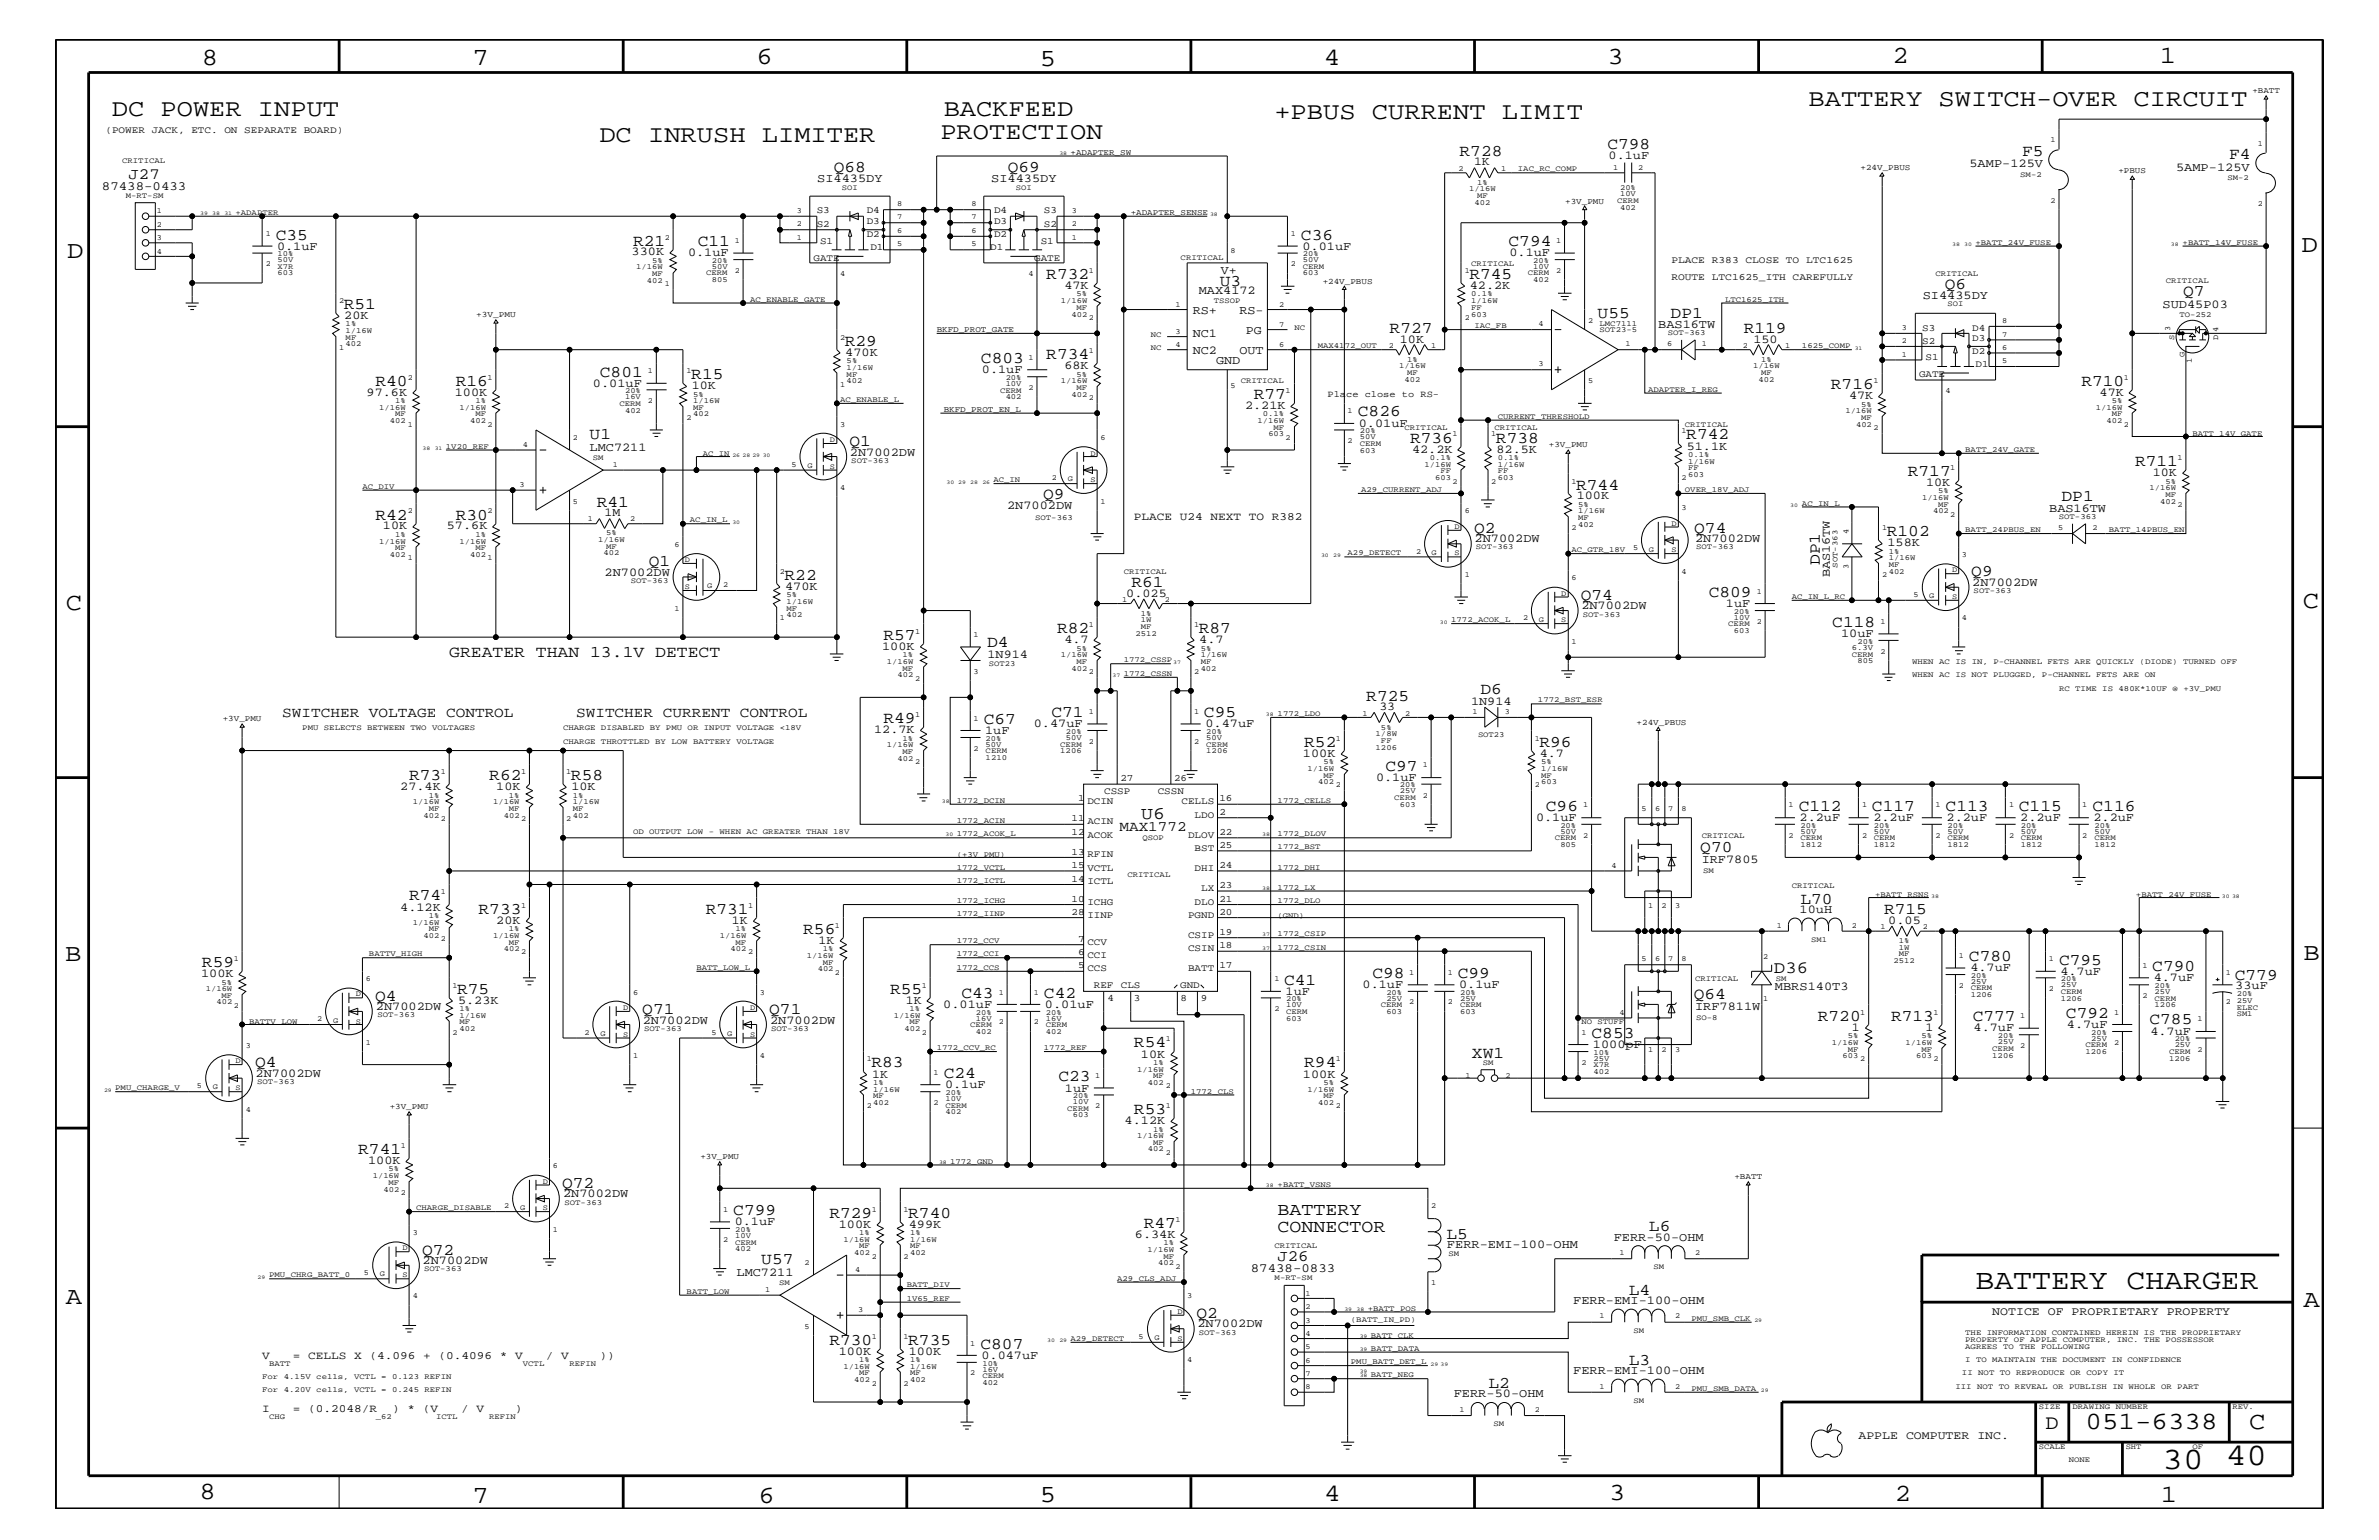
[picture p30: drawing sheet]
<svg xmlns="http://www.w3.org/2000/svg" width="432mm" height="279mm" viewBox="0 0 432 279" stroke-linecap="round" stroke-linejoin="round" font-family="sans-serif">
<defs><g id="words">
<g font-size="5.7">
<text x="392.5" y="266.6">30</text>
<text x="404" y="265.9">40</text>
</g>
<text font-size="5.2" x="358.6" y="233.8">BATTERY CHARGER</text>
<g font-size="4.5">
<text x="36.7" y="11.7">8</text>
<text x="85.8" y="11.7">7</text>
<text x="137.3" y="11.5">6</text>
<text x="240.3" y="11.7">4</text>
<text x="291.8" y="11.5">3</text>
<text x="343.5" y="11.5">2</text>
<text x="392" y="11.5">1</text>
<text x="188.7" y="12.1">5</text>
<text x="12.2" y="46.8">D</text>
<text x="417.7" y="45.7">D</text>
<text x="11.9" y="110.6">C</text>
<text x="418" y="110.3">C</text>
<text x="11.9" y="174.3">B</text>
<text x="418.1" y="174.2">B</text>
<text x="11.9" y="236.7">A</text>
<text x="418.1" y="237.1">A</text>
<text x="378.5" y="259.3">051-6338</text>
<text x="408.3" y="259.3">C</text>
<text x="36.2" y="271.9">8</text>
<text x="85.8" y="272.7">7</text>
<text x="137.7" y="272.7">6</text>
<text x="188.7" y="272.5">5</text>
<text x="240.4" y="272.3">4</text>
<text x="292.1" y="272.2">3</text>
<text x="343.9" y="272.3">2</text>
<text x="392.2" y="272.6">1</text>
</g>
<g font-size="4.4">
<text x="20.3" y="21">DC POWER INPUT</text>
<text x="171.3" y="21">BACKFEED</text>
<text x="231.3" y="21.6">+PBUS CURRENT LIMIT</text>
<text x="328.3" y="19.2">BATTERY SWITCH-OVER CIRCUIT</text>
<text x="108.8" y="25.9">DC INRUSH LIMITER</text>
<text x="170.7" y="25.3">PROTECTION</text>
</g>
<text font-size="3.7" x="371.3" y="259.3">D</text>
<g font-size="3.2">
<text x="207.1" y="148.5">U6</text>
<text x="231.9" y="220.5">BATTERY</text>
<text x="231.9" y="223.5">CONNECTOR</text>
</g>
<text font-size="3.1" x="322" y="176.6">D36</text>
<g font-size="3">
<text x="264.9" y="28.3">R728</text>
<text x="291.8" y="27.1">C798</text>
<text x="367" y="28.3">F5</text>
<text x="404.6" y="28.9">F4</text>
<text x="151.3" y="31.2">Q68</text>
<text x="182.9" y="31.2">Q69</text>
<text x="50" y="43.5">C35</text>
<text x="114.9" y="44.6">R21</text>
<text x="126.7" y="44.6">C11</text>
<text x="236.1" y="43.5">C36</text>
<text x="273.8" y="44.6">C794</text>
<text x="189.9" y="50.7">R732</text>
<text x="221.4" y="51.8">U3</text>
<text x="266.7" y="50.7">R745</text>
<text x="353" y="52.4">Q6</text>
<text x="396.2" y="53.6">Q7</text>
<text x="62.4" y="56.1">R51</text>
<text x="290" y="57.8">U55</text>
<text x="303.2" y="57.7">DP1</text>
<text x="153.3" y="62.8">R29</text>
<text x="178.1" y="65.9">C803</text>
<text x="189.9" y="65.1">R734</text>
<text x="252.2" y="60.5">R727</text>
<text x="316.5" y="60.5">R119</text>
<text x="68.2" y="70">R40</text>
<text x="82.7" y="70">R16</text>
<text x="108.9" y="68.4">C801</text>
<text x="125.5" y="68.8">R15</text>
<text x="332.3" y="70.6">R716</text>
<text x="377.8" y="70">R710</text>
<text x="227.6" y="72.4">R77</text>
<text x="246.5" y="75.6">C826</text>
<text x="107" y="79.7">U1</text>
<text x="154.2" y="80.9">Q1</text>
<text x="255.9" y="80.3">R736</text>
<text x="271.5" y="80.3">R738</text>
<text x="306.1" y="79.7">R742</text>
<text x="286.1" y="88.8">R744</text>
<text x="346.3" y="86.4">R717</text>
<text x="387.5" y="84.5">R711</text>
<text x="68.2" y="94.3">R42</text>
<text x="82.7" y="94.3">R30</text>
<text x="108.3" y="92">R41</text>
<text x="189.3" y="90.6">Q9</text>
<text x="374.2" y="91">DP1</text>
<text x="267.5" y="96.7">Q2</text>
<text x="307.5" y="96.7">Q74</text>
<text x="342.5" y="97.3">R102</text>
<text x="117.8" y="102.7">Q1</text>
<text x="142.4" y="105.2">R22</text>
<text x="205.4" y="106.5">R61</text>
<text x="330.3" y="102.5" transform="rotate(-90 330.3 102.5)">DP1</text>
<text x="357.8" y="104.6">Q9</text>
<text x="286.9" y="108.8">Q74</text>
<text x="310.1" y="108.3">C809</text>
<text x="332.6" y="113.8">C118</text>
<text x="81.5" y="119.2">GREATER THAN 13.1V DETECT</text>
<text x="160.4" y="116.1">R57</text>
<text x="179.2" y="117.4">D4</text>
<text x="191.9" y="114.8">R82</text>
<text x="217.6" y="114.8">R87</text>
<text x="268.7" y="125.9">D6</text>
<text x="160.4" y="131.3">R49</text>
<text x="178.6" y="131.3">C67</text>
<text x="190.8" y="130.2">C71</text>
<text x="218.5" y="130.2">C95</text>
<text x="248" y="127.1">R725</text>
<text x="236.7" y="135.5">R52</text>
<text x="279.4" y="135.5">R96</text>
<text x="74.3" y="141.5">R73</text>
<text x="88.8" y="141.5">R62</text>
<text x="103.6" y="141.5">R58</text>
<text x="251.5" y="139.8">C97</text>
<text x="280.6" y="147.1">C96</text>
<text x="326.5" y="147.1">C112</text>
<text x="339.8" y="147.1">C117</text>
<text x="353.1" y="147.1">C113</text>
<text x="366.4" y="147.1">C115</text>
<text x="379.8" y="147.1">C116</text>
<text x="308.6" y="154.5">Q70</text>
<text x="74.3" y="163.4">R74</text>
<text x="86.9" y="165.8">R733</text>
<text x="128.1" y="165.8">R731</text>
<text x="326.8" y="163.9">L70</text>
<text x="342" y="165.9">R715</text>
<text x="145.8" y="169.4">R56</text>
<text x="36.7" y="175.5">R59</text>
<text x="233.1" y="178.7">C41</text>
<text x="249.1" y="177.4">C98</text>
<text x="264.6" y="177.4">C99</text>
<text x="357.4" y="174.4">C780</text>
<text x="373.7" y="175">C795</text>
<text x="390.7" y="176.2">C790</text>
<text x="405.6" y="177.8">C779</text>
<text x="68.1" y="181.6">Q4</text>
<text x="83" y="180.4">R75</text>
<text x="116.6" y="184">Q71</text>
<text x="139.6" y="184">Q71</text>
<text x="161.5" y="180.4">R55</text>
<text x="174.5" y="181">C43</text>
<text x="189.5" y="181">C42</text>
<text x="307.4" y="181.2">Q64</text>
<text x="329.9" y="185.2">R720</text>
<text x="343.2" y="185.2">R713</text>
<text x="358.1" y="185.3">C777</text>
<text x="375" y="184.7">C792</text>
<text x="390.1" y="185.9">C785</text>
<text x="205.8" y="190">R54</text>
<text x="267.2" y="191.9">XW1</text>
<text x="288.9" y="188.3">C853</text>
<text x="46.3" y="193.7">Q4</text>
<text x="158.2" y="193.7">R83</text>
<text x="171.3" y="195.6">C24</text>
<text x="192.1" y="196.2">C23</text>
<text x="236.7" y="193.7">R94</text>
<text x="205.8" y="202.1">R53</text>
<text x="65" y="209.4">R741</text>
<text x="102" y="215.5">Q72</text>
<text x="133.1" y="220.5">C799</text>
<text x="150.5" y="220.9">R729</text>
<text x="164.8" y="220.9">R740</text>
<text x="76.6" y="227.6">Q72</text>
<text x="207.6" y="222.8">R47</text>
<text x="262.6" y="224.7">L5</text>
<text x="299.3" y="223.4">L6</text>
<text x="138.2" y="229.4">U57</text>
<text x="217.2" y="239.1">Q2</text>
<text x="295.7" y="234.9">L4</text>
<text x="150.5" y="244">R730</text>
<text x="164.8" y="244">R735</text>
<text x="178" y="244.7">C807</text>
<text x="270.2" y="251.8">L2</text>
<text x="295.7" y="247.6">L3</text>
</g>
<g font-size="2.9">
<text x="23.3" y="32.5">J27</text>
<text x="231.9" y="228.8">J26</text>
</g>
<g font-size="2.6">
<text x="51.2" y="130.2">SWITCHER VOLTAGE CONTROL</text>
<text x="104.6" y="130.2">SWITCHER CURRENT CONTROL</text>
<text x="203.2" y="150.7">MAX1772</text>
</g>
<g font-size="2.3">
<text x="18.5" y="34.4">87438-0433</text>
<text x="227" y="230.7">87438-0833</text>
</g>
<g font-size="2.2">
<text x="292" y="28.9">0.1uF</text>
<text x="148.3" y="33">SI4435DY</text>
<text x="179.9" y="33">SI4435DY</text>
<text x="267.5" y="30">1K</text>
<text x="357.5" y="30.3">5AMP-125V</text>
<text x="395" y="31">5AMP-125V</text>
<text x="50.3" y="45.3">0.1uF</text>
<text x="114.6" y="46.3">330K</text>
<text x="124.9" y="46.5">0.1uF</text>
<text x="236.4" y="45.3">0.01uF</text>
<text x="274" y="46.5">0.1uF</text>
<text x="193.2" y="52.4">47K</text>
<text x="217.6" y="53.3">MAX4172</text>
<text x="221.6" y="49.6">V+</text>
<text x="266.8" y="52.4">42.2K</text>
<text x="62.5" y="57.9">20K</text>
<text x="216.5" y="56.9">RS+</text>
<text x="225" y="56.9">RS-</text>
<text x="301" y="59.5">BAS16TW</text>
<text x="349" y="54.2">SI4435DY</text>
<text x="392.5" y="55.8">SUD45P03</text>
<text x="153.4" y="64.5">470K</text>
<text x="216.5" y="64.2">NC2</text>
<text x="216.5" y="61.2">NC1</text>
<text x="225" y="64.2">OUT</text>
<text x="226.1" y="60.6">PG</text>
<text x="254.1" y="62.2">10K</text>
<text x="318.3" y="62.2">150</text>
<text x="66.5" y="71.8">97.6K</text>
<text x="82.5" y="71.8">100K</text>
<text x="107.6" y="70.1">0.01uF</text>
<text x="125.6" y="70.6">10K</text>
<text x="178.2" y="67.7">0.1uF</text>
<text x="193.2" y="67">68K</text>
<text x="220.7" y="66.1">GND</text>
<text x="381.1" y="71.8">47K</text>
<text x="226" y="74.3">2.21K</text>
<text x="246.6" y="77.4">0.01uF</text>
<text x="335.6" y="72.4">47K</text>
<text x="107" y="81.8">LMC7211</text>
<text x="154.3" y="82.7">2N7002DW</text>
<text x="256.3" y="82.2">42.2K</text>
<text x="271.6" y="82.2">82.5K</text>
<text x="306.2" y="81.6">51.1K</text>
<text x="349.6" y="88.2">10K</text>
<text x="390.7" y="86.4">10K</text>
<text x="109.7" y="93.7">1M</text>
<text x="182.8" y="92.3">2N7002DW</text>
<text x="286.2" y="90.6">100K</text>
<text x="371.9" y="92.8">BAS16TW</text>
<text x="69.5" y="96">10K</text>
<text x="81.1" y="96">57.6K</text>
<text x="267.6" y="98.4">2N7002DW</text>
<text x="307.7" y="98.4">2N7002DW</text>
<text x="342.6" y="99.1">158K</text>
<text x="109.7" y="104.4">2N7002DW</text>
<text x="142.5" y="107">470K</text>
<text x="332.1" y="104.8" transform="rotate(-90 332.1 104.8)">BAS16TW</text>
<text x="358" y="106.3">2N7002DW</text>
<text x="204.4" y="108.2">0.025</text>
<text x="287" y="110.5">2N7002DW</text>
<text x="313.3" y="110.2">1uF</text>
<text x="160.1" y="117.9">100K</text>
<text x="179.2" y="119.4">1N914</text>
<text x="193.2" y="116.7">4.7</text>
<text x="217.7" y="116.7">4.7</text>
<text x="334.2" y="115.6">10uF</text>
<text x="187.6" y="131.9">0.47uF</text>
<text x="218.8" y="131.9">0.47uF</text>
<text x="250.4" y="128.8">33</text>
<text x="267" y="127.9">1N914</text>
<text x="158.7" y="133">12.7K</text>
<text x="178.8" y="133.2">1uF</text>
<text x="236.5" y="137.3">100K</text>
<text x="279.5" y="137.3">4.7</text>
<text x="72.6" y="143.4">27.4K</text>
<text x="90.1" y="143.4">10K</text>
<text x="103.7" y="143.4">10K</text>
<text x="249.8" y="141.7">0.1uF</text>
<text x="278.8" y="149">0.1uF</text>
<text x="326.6" y="149">2.2uF</text>
<text x="340" y="149">2.2uF</text>
<text x="353.3" y="149">2.2uF</text>
<text x="366.7" y="149">2.2uF</text>
<text x="380" y="149">2.2uF</text>
<text x="308.9" y="156.7">IRF7805</text>
<text x="72.6" y="165.2">4.12K</text>
<text x="90.1" y="167.6">20K</text>
<text x="132.8" y="167.6">1K</text>
<text x="326.6" y="165.6">10uH</text>
<text x="342.7" y="167.6">0.05</text>
<text x="148.6" y="171.2">1K</text>
<text x="36.5" y="177.3">100K</text>
<text x="247.3" y="179.3">0.1uF</text>
<text x="264.8" y="179.3">0.1uF</text>
<text x="322.2" y="179.7">MBRS140T3</text>
<text x="357.6" y="176.2">4.7uF</text>
<text x="374" y="176.8">4.7uF</text>
<text x="390.9" y="178">4.7uF</text>
<text x="405.7" y="179.5">33uF</text>
<text x="68.2" y="183.2">2N7002DW</text>
<text x="83.1" y="182.1">5.23K</text>
<text x="116.7" y="185.7">2N7002DW</text>
<text x="139.8" y="185.7">2N7002DW</text>
<text x="164.4" y="182.1">1K</text>
<text x="171.2" y="182.9">0.01uF</text>
<text x="189.7" y="182.9">0.01uF</text>
<text x="233.3" y="180.5">1uF</text>
<text x="307.7" y="183.3">IRF7811W</text>
<text x="207.1" y="191.9">10K</text>
<text x="289.1" y="190.2">1000pF</text>
<text x="336.1" y="187">1</text>
<text x="349.5" y="187">1</text>
<text x="358.2" y="187.1">4.7uF</text>
<text x="375.2" y="186.5">4.7uF</text>
<text x="390.3" y="187.7">4.7uF</text>
<text x="46.4" y="195.4">2N7002DW</text>
<text x="158.3" y="195.5">1K</text>
<text x="171.5" y="197.4">0.1uF</text>
<text x="236.5" y="195.5">100K</text>
<text x="193.3" y="198.1">1uF</text>
<text x="204.1" y="204">4.12K</text>
<text x="66.8" y="211.3">100K</text>
<text x="102.2" y="217.2">2N7002DW</text>
<text x="133.3" y="222.3">0.1uF</text>
<text x="152.2" y="222.8">100K</text>
<text x="164.9" y="222.8">499K</text>
<text x="206" y="224.6">6.34K</text>
<text x="262.6" y="226.5">FERR-EMI-100-OHM</text>
<text x="292.9" y="225.1">FERR-50-OHM</text>
<text x="76.7" y="229.3">2N7002DW</text>
<text x="133.7" y="231.5">LMC7211</text>
<text x="285.5" y="236.6">FERR-EMI-100-OHM</text>
<text x="152.2" y="245.8">100K</text>
<text x="164.9" y="245.8">100K</text>
<text x="217.3" y="240.8">2N7002DW</text>
<text x="178.1" y="246.5">0.047uF</text>
<text x="285.5" y="249.3">FERR-EMI-100-OHM</text>
<text x="263.9" y="253.5">FERR-50-OHM</text>
</g>
<g font-size="2.1">
<text x="361.6" y="238.6">NOTICE OF PROPRIETARY PROPERTY</text>
<text x="337.3" y="261.1">APPLE COMPUTER INC.</text>
</g>
<g font-size="2">
<text x="205.8" y="94.3">PLACE U24 NEXT TO R382</text>
<text x="47.6" y="246.5">V</text>
<text x="53.1" y="246.5">= CELLS X (4.096 + (0.4096 * V</text>
<text x="99.1" y="246.5">/ V</text>
<text x="108.8" y="246.5">))</text>
<text x="47.6" y="256.2">I</text>
<text x="53.1" y="256.2">= (0.2048/R</text>
<text x="71.2" y="256.2">) * (V</text>
<text x="83.7" y="256.2">/ V</text>
<text x="93.4" y="256.2">)</text>
</g>
<g font-size="1.8">
<text x="19.1" y="24.1">(POWER JACK, ETC. ON SEPARATE BOARD)</text>
<text x="148.3" y="41.2">S2</text>
<text x="148.3" y="38.7">S3</text>
<text x="157.3" y="40.6">D3</text>
<text x="157.3" y="38.7">D4</text>
<text x="180.4" y="38.7">D4</text>
<text x="180.4" y="40.6">D3</text>
<text x="189.5" y="41.2">S2</text>
<text x="189.5" y="38.7">S3</text>
<text x="147.7" y="47.3">GATE</text>
<text x="148.8" y="44.2">S1</text>
<text x="157.3" y="43">D2</text>
<text x="158" y="45.4">D1</text>
<text x="179.7" y="45.4">D1</text>
<text x="180.4" y="43">D2</text>
<text x="187.7" y="47.3">GATE</text>
<text x="188.9" y="44.2">S1</text>
<text x="303.4" y="47.7">PLACE R383 CLOSE TO LTC1625</text>
<text x="303.4" y="50.7">ROUTE LTC1625_ITH CAREFULLY</text>
<text x="348.9" y="60">S3</text>
<text x="358" y="60">D4</text>
<text x="348.9" y="62.4">S2</text>
<text x="349.5" y="65.4">S1</text>
<text x="358" y="61.8">D3</text>
<text x="358" y="64.2">D2</text>
<text x="348.3" y="68.4">GATE</text>
<text x="358.6" y="66.7">D1</text>
<text x="203.4" y="141.7">27</text>
<text x="213.1" y="141.7">26</text>
<text x="194.5" y="149">11</text>
<text x="195.7" y="145.4">1</text>
<text x="197.4" y="149.5">ACIN</text>
<text x="197.4" y="145.9">DCIN</text>
<text x="200.4" y="144">CSSP</text>
<text x="210.1" y="144">CSSN</text>
<text x="214.5" y="145.9">CELLS</text>
<text x="216.8" y="148.4">LDO</text>
<text x="221.3" y="147.9">2</text>
<text x="221.3" y="145.4">16</text>
<text x="194.5" y="155.1">13</text>
<text x="194.5" y="151.5">12</text>
<text x="197.4" y="155.6">RFIN</text>
<text x="197.4" y="152">ACOK</text>
<text x="215.6" y="152">DLOV</text>
<text x="216.8" y="154.4">BST</text>
<text x="221.3" y="151.5">22</text>
<text x="221.3" y="153.9">25</text>
<text x="194.5" y="157.5">15</text>
<text x="194.5" y="160">14</text>
<text x="197.4" y="160.5">ICTL</text>
<text x="197.4" y="158">VCTL</text>
<text x="216.8" y="158">DHI</text>
<text x="218" y="161.7">LX</text>
<text x="221.3" y="161.1">23</text>
<text x="221.3" y="157.5">24</text>
<text x="194.5" y="166.1">28</text>
<text x="194.5" y="163.6">10</text>
<text x="197.4" y="166.5">IINP</text>
<text x="197.4" y="164.1">ICHG</text>
<text x="215.6" y="166.5">PGND</text>
<text x="216.8" y="164.1">DLO</text>
<text x="221.3" y="166.1">20</text>
<text x="221.3" y="163.6">21</text>
<text x="195.7" y="170.9">7</text>
<text x="195.7" y="173.3">6</text>
<text x="197.4" y="173.8">CCI</text>
<text x="197.4" y="171.4">CCV</text>
<text x="215.6" y="170.1">CSIP</text>
<text x="215.6" y="172.6">CSIN</text>
<text x="221.3" y="169.7">19</text>
<text x="221.3" y="172.1">18</text>
<text x="195.7" y="175.7">5</text>
<text x="197.4" y="176.2">CCS</text>
<text x="198.5" y="179.3">REF</text>
<text x="203.5" y="179.3">CLS</text>
<text x="214.2" y="179.3">GND</text>
<text x="215.6" y="176.2">BATT</text>
<text x="221.3" y="175.7">17</text>
<text x="201" y="181.6">4</text>
<text x="205.8" y="181.6">3</text>
<text x="214.3" y="181.6">8</text>
<text x="217.9" y="181.6">9</text>
</g>
<text font-size="1.7" x="241" y="72">Place close to RS-</text>
<g font-size="1.5">
<text x="408.8" y="16.9">+BATT</text>
<text x="194.3" y="28.1">+ADAPTER_SW</text>
<text x="337.7" y="30.8">+24V_PBUS</text>
<text x="384.5" y="31.4">+PBUS</text>
<text x="205.2" y="39">+ADAPTER_SENSE</text>
<text x="284.1" y="36.9">+3V_PMU</text>
<text x="240.1" y="51.5">+24V_PBUS</text>
<text x="86.4" y="57.5">+3V_PMU</text>
<text x="170" y="60.2">BKFD_PROT_GATE</text>
<text x="171.3" y="74.7">BKFD_PROT_EN_L</text>
<text x="281.1" y="81.1">+3V_PMU</text>
<text x="40.4" y="130.8">+3V_PMU</text>
<text x="297.1" y="131.5">+24V_PBUS</text>
<text x="70.7" y="201.2">+3V_PMU</text>
<text x="127.1" y="210.3">+3V_PMU</text>
<text x="314.8" y="213.9">+BATT</text>
</g>
<g font-size="1.4">
<text x="22.2" y="29.5">CRITICAL</text>
<text x="372.2" y="25.9">1</text>
<text x="409.8" y="26.5">1</text>
<text x="22.8" y="35.8">M-RT-SM</text>
<text x="152.8" y="34.4">SOI</text>
<text x="184.4" y="34.4">SOI</text>
<text x="264.8" y="31">2</text>
<text x="266.7" y="34.7">1/16W</text>
<text x="268.1" y="33.6">1%</text>
<text x="268.1" y="35.9">MF</text>
<text x="272.5" y="31">1</text>
<text x="275.5" y="31.1">IAC_RC_COMP</text>
<text x="292.8" y="30.8">1</text>
<text x="294" y="35.6">10V</text>
<text x="294" y="34.4">20%</text>
<text x="297.3" y="30.8">2</text>
<text x="366.7" y="32">SM-2</text>
<text x="404.3" y="32.7">SM-2</text>
<text x="28.4" y="41.2">2</text>
<text x="28.4" y="38.7">1</text>
<text x="42.8" y="39">+ADAPTER</text>
<text x="144.6" y="38.6">3</text>
<text x="144.6" y="41">2</text>
<text x="162.8" y="37.4">8</text>
<text x="162.8" y="39.8">7</text>
<text x="176.4" y="37.4">8</text>
<text x="176.4" y="39.8">7</text>
<text x="194.6" y="38.6">3</text>
<text x="194.6" y="41">2</text>
<text x="267.6" y="37.2">402</text>
<text x="293.5" y="36.8">CERM</text>
<text x="294" y="38">402</text>
<text x="372.2" y="36.8">2</text>
<text x="409.8" y="37.4">2</text>
<text x="28.4" y="46">4</text>
<text x="28.4" y="43.5">3</text>
<text x="48.3" y="42.9">1</text>
<text x="50.4" y="47.6">50V</text>
<text x="50.4" y="46.5">10%</text>
<text x="118.4" y="47.7">5%</text>
<text x="120.6" y="43.5">2</text>
<text x="129.2" y="47.7">20%</text>
<text x="133.3" y="44.1">1</text>
<text x="144.6" y="43.5">1</text>
<text x="162.8" y="42.3">6</text>
<text x="162.8" y="44.6">5</text>
<text x="176.4" y="42.3">6</text>
<text x="176.4" y="44.6">5</text>
<text x="194.6" y="43.5">1</text>
<text x="214.3" y="47.1">CRITICAL</text>
<text x="223.4" y="45.8">8</text>
<text x="234.3" y="42.9">1</text>
<text x="236.5" y="47.6">50V</text>
<text x="236.5" y="46.5">20%</text>
<text x="278.3" y="47.7">20%</text>
<text x="282.4" y="44.1">1</text>
<text x="358.6" y="44.5">+BATT_24V_FUSE</text>
<text x="396.2" y="44.5">+BATT_14V_FUSE</text>
<text x="48.3" y="48.3">2</text>
<text x="50.4" y="48.8">X7R</text>
<text x="50.4" y="50">603</text>
<text x="115.5" y="48.9">1/16W</text>
<text x="117.4" y="51.3">402</text>
<text x="118.4" y="50.2">MF</text>
<text x="120.6" y="51.9">1</text>
<text x="128.2" y="50">CERM</text>
<text x="129.2" y="51.3">805</text>
<text x="129.2" y="48.8">50V</text>
<text x="133.3" y="49.6">2</text>
<text x="152.5" y="50.2">4</text>
<text x="186.7" y="50.2">4</text>
<text x="195.4" y="53.8">5%</text>
<text x="197.6" y="49.6">1</text>
<text x="234.3" y="48.3">2</text>
<text x="236.5" y="48.8">CERM</text>
<text x="236.5" y="50">603</text>
<text x="265.9" y="49.6">1</text>
<text x="267" y="48.3">CRITICAL</text>
<text x="267" y="53.8">0.1%</text>
<text x="277.3" y="50">CERM</text>
<text x="278.3" y="48.8">10V</text>
<text x="278.3" y="51.3">402</text>
<text x="282.4" y="49.6">2</text>
<text x="351.3" y="50.2">CRITICAL</text>
<text x="393.1" y="51.3">CRITICAL</text>
<text x="61.6" y="55">2</text>
<text x="62.7" y="59.2">1%</text>
<text x="136.1" y="54.7">AC_ENABLE_GATE</text>
<text x="192.5" y="55">1/16W</text>
<text x="194.5" y="57.4">402</text>
<text x="195.4" y="56.2">MF</text>
<text x="197.6" y="58">2</text>
<text x="213.4" y="55.7">1</text>
<text x="220.3" y="55">TSSOP</text>
<text x="232.2" y="55.7">2</text>
<text x="232.2" y="59.4">7</text>
<text x="234.9" y="59.8">NC</text>
<text x="265.9" y="58">2</text>
<text x="267" y="55">1/16W</text>
<text x="267" y="57.4">603</text>
<text x="267" y="56.2">FF</text>
<text x="267.6" y="59.5">IAC_FB</text>
<text x="279.3" y="59.2">4</text>
<text x="288.3" y="58.6">2</text>
<text x="290.3" y="59.1">LMC7111</text>
<text x="313.1" y="54.7">LTC1625_ITH</text>
<text x="345.2" y="59.8">3</text>
<text x="353.5" y="55.6">SOI</text>
<text x="363.4" y="58.6">8</text>
<text x="395.6" y="57.4">TO-252</text>
<text x="61.6" y="63.4">1</text>
<text x="62.7" y="60.5">1/16W</text>
<text x="62.7" y="62.9">402</text>
<text x="62.7" y="61.7">MF</text>
<text x="152.5" y="61.7">2</text>
<text x="153.7" y="65.9">5%</text>
<text x="186.7" y="65.3">1</text>
<text x="197.6" y="64">1</text>
<text x="208.9" y="63.4">NC</text>
<text x="208.9" y="61.1">NC</text>
<text x="213.4" y="63">4</text>
<text x="213.4" y="60.6">3</text>
<text x="232.2" y="63">6</text>
<text x="239.2" y="63.2">MAX4172_OUT</text>
<text x="252.1" y="63.1">2</text>
<text x="255.4" y="65.6">1%</text>
<text x="259.8" y="63.1">1</text>
<text x="290.3" y="60.3">SOT23-5</text>
<text x="295" y="62.9">1</text>
<text x="302.6" y="62.9">6</text>
<text x="302.7" y="60.8">SOT-363</text>
<text x="308.9" y="62.9">1</text>
<text x="316.3" y="63.1">2</text>
<text x="319.7" y="65.6">1%</text>
<text x="324" y="63.1">1</text>
<text x="327.1" y="63.2">1625_COMP</text>
<text x="345.2" y="62.3">2</text>
<text x="345.2" y="64.7">1</text>
<text x="363.4" y="61.1">7</text>
<text x="363.4" y="63.4">6</text>
<text x="363.4" y="65.9">5</text>
<text x="393.9" y="60.1" transform="rotate(-90 393.9 60.1)">3</text>
<text x="394.6" y="61.7" transform="rotate(-90 394.6 61.7)">S</text>
<text x="396.5" y="64.7" transform="rotate(-90 396.5 64.7)">G</text>
<text x="397.8" y="65.9" transform="rotate(-90 397.8 65.9)">1</text>
<text x="402.6" y="60.2" transform="rotate(-90 402.6 60.2)">4</text>
<text x="402.6" y="61.7" transform="rotate(-90 402.6 61.7)">D</text>
<text x="74" y="68.9">2</text>
<text x="88.5" y="68.9">1</text>
<text x="113.5" y="71.3">20%</text>
<text x="117.6" y="67.7">1</text>
<text x="124.6" y="67.7">1</text>
<text x="125.8" y="72">5%</text>
<text x="152.5" y="70.1">1</text>
<text x="153.7" y="67.1">1/16W</text>
<text x="153.7" y="68.4">MF</text>
<text x="153.7" y="69.5">402</text>
<text x="181.5" y="71.2">CERM</text>
<text x="182.5" y="70">10V</text>
<text x="182.5" y="68.9">20%</text>
<text x="186.7" y="70.7">2</text>
<text x="192.5" y="69.5">1/16W</text>
<text x="194.5" y="72">402</text>
<text x="195.4" y="68.4">5%</text>
<text x="195.4" y="70.7">MF</text>
<text x="223.4" y="70.5">5</text>
<text x="225.2" y="69.5">CRITICAL</text>
<text x="233.3" y="71.3">1</text>
<text x="254" y="66.8">1/16W</text>
<text x="254.9" y="69.3">402</text>
<text x="255.4" y="68.1">MF</text>
<text x="279.3" y="66.5">3</text>
<text x="288.3" y="69.5">5</text>
<text x="299.1" y="71.1">ADAPTER_I_REG</text>
<text x="318.2" y="66.8">1/16W</text>
<text x="319.2" y="69.3">402</text>
<text x="319.7" y="68.1">MF</text>
<text x="340" y="69.5">1</text>
<text x="353.1" y="71.3">4</text>
<text x="385.5" y="68.9">1</text>
<text x="68.8" y="74.4">1/16W</text>
<text x="70.8" y="76.8">402</text>
<text x="71.7" y="73.2">1%</text>
<text x="71.7" y="75.6">MF</text>
<text x="74" y="77.4">1</text>
<text x="83.4" y="74.4">1/16W</text>
<text x="85.3" y="76.8">402</text>
<text x="86.3" y="75.6">MF</text>
<text x="86.3" y="73.2">1%</text>
<text x="88.5" y="77.4">2</text>
<text x="112.4" y="73.7">CERM</text>
<text x="113.5" y="72.4">16V</text>
<text x="113.5" y="74.9">402</text>
<text x="117.6" y="73.2">2</text>
<text x="124.6" y="76.2">2</text>
<text x="125.8" y="73.2">1/16W</text>
<text x="125.8" y="74.4">MF</text>
<text x="125.8" y="75.6">402</text>
<text x="152.5" y="77.4">3</text>
<text x="152.5" y="72.9">AC_ENABLE_L</text>
<text x="182.5" y="72.4">402</text>
<text x="197.6" y="72.6">2</text>
<text x="228.3" y="76.8">1/16W</text>
<text x="229.2" y="75.6">0.1%</text>
<text x="244.6" y="75">1</text>
<text x="271.9" y="76">CURRENT_THRESHOLD</text>
<text x="305.8" y="77.4">CRITICAL</text>
<text x="334.9" y="75">1/16W</text>
<text x="336.9" y="77.4">402</text>
<text x="337.8" y="76.2">MF</text>
<text x="337.8" y="73.8">5%</text>
<text x="380.4" y="74.4">1/16W</text>
<text x="382.4" y="76.8">402</text>
<text x="383.3" y="75.6">MF</text>
<text x="383.3" y="73.2">5%</text>
<text x="385.5" y="77.4">2</text>
<text x="80.9" y="81.4">1V20_REF</text>
<text x="94.9" y="81.1">4</text>
<text x="104" y="79.9">2</text>
<text x="107.6" y="83.5">SM</text>
<text x="127.6" y="82.7">AC_IN</text>
<text x="150.6" y="80.2">D</text>
<text x="154.5" y="83.9">SOT-363</text>
<text x="198" y="82.7">D</text>
<text x="199.7" y="79.9">6</text>
<text x="230.2" y="79.2">603</text>
<text x="231.1" y="78">MF</text>
<text x="233.3" y="79.9">2</text>
<text x="244.6" y="80.5">2</text>
<text x="246.8" y="80.9">CERM</text>
<text x="246.8" y="79.7">50V</text>
<text x="246.8" y="78.6">20%</text>
<text x="246.8" y="82.2">603</text>
<text x="254.9" y="78">CRITICAL</text>
<text x="259.5" y="83.5">0.1%</text>
<text x="263.7" y="79.2">1</text>
<text x="270.7" y="79.2">1</text>
<text x="271.3" y="78">CRITICAL</text>
<text x="271.9" y="83.5">0.1%</text>
<text x="305.2" y="78.6">1</text>
<text x="306.4" y="82.8">0.1%</text>
<text x="340" y="78">2</text>
<text x="356.7" y="82">BATT_24V_GATE</text>
<text x="395.2" y="83.5">1</text>
<text x="397.9" y="79">BATT_14V_GATE</text>
<text x="65.8" y="88.7">AC_DIV</text>
<text x="94.3" y="88.3">3</text>
<text x="111.3" y="84.7">1</text>
<text x="143.7" y="84.7">5</text>
<text x="146.6" y="84.9">G</text>
<text x="150.6" y="85">S</text>
<text x="152.5" y="88.9">4</text>
<text x="180.3" y="87.5">AC_IN</text>
<text x="190.9" y="87.2">2</text>
<text x="193.8" y="87.3">G</text>
<text x="198" y="87.5">S</text>
<text x="247.1" y="89.3">A29_CURRENT_ADJ</text>
<text x="258.6" y="84.7">1/16W</text>
<text x="260.5" y="87.2">603</text>
<text x="261.5" y="85.9">FF</text>
<text x="263.7" y="87.7">2</text>
<text x="270.7" y="87.7">2</text>
<text x="271.9" y="87.2">603</text>
<text x="271.9" y="85.9">FF</text>
<text x="271.9" y="84.7">1/16W</text>
<text x="285.2" y="87.7">1</text>
<text x="305.2" y="87.2">2</text>
<text x="305.8" y="89.3">OVER_18V_ADJ</text>
<text x="306.4" y="85.3">FF</text>
<text x="306.4" y="86.5">603</text>
<text x="306.4" y="84.1">1/16W</text>
<text x="351.8" y="89.5">5%</text>
<text x="354" y="85.3">1</text>
<text x="390.1" y="88.9">1/16W</text>
<text x="393" y="87.7">5%</text>
<text x="74" y="93.2">2</text>
<text x="88.5" y="93.2">2</text>
<text x="104" y="91.4">5</text>
<text x="106.7" y="94.6">1</text>
<text x="114.4" y="94.6">2</text>
<text x="125.2" y="94.8">AC_IN_L</text>
<text x="187.9" y="94.3">SOT-363</text>
<text x="199.7" y="91.4">1</text>
<text x="264" y="96">D</text>
<text x="265.9" y="93.2">6</text>
<text x="286.4" y="94.3">MF</text>
<text x="286.4" y="95.6">402</text>
<text x="286.4" y="93.2">1/16W</text>
<text x="286.4" y="92">5%</text>
<text x="303.4" y="95.4">D</text>
<text x="305.2" y="92.6">3</text>
<text x="327.1" y="91.7">AC_IN_L</text>
<text x="348.9" y="90.7">1/16W</text>
<text x="350.9" y="93.2">402</text>
<text x="351.8" y="92">MF</text>
<text x="354" y="93.8">2</text>
<text x="373.7" y="94.2">SOT-363</text>
<text x="392.1" y="91.4">402</text>
<text x="393" y="90.1">MF</text>
<text x="395.2" y="92">2</text>
<text x="68.8" y="98.7">1/16W</text>
<text x="70.8" y="101">402</text>
<text x="71.7" y="97.4">1%</text>
<text x="71.7" y="99.9">MF</text>
<text x="74" y="101.6">1</text>
<text x="83.4" y="98.7">1/16W</text>
<text x="85.3" y="101">402</text>
<text x="86.3" y="99.9">MF</text>
<text x="86.3" y="97.4">1%</text>
<text x="88.5" y="101.6">1</text>
<text x="108.6" y="98.4">1/16W</text>
<text x="109.6" y="100.8">402</text>
<text x="110" y="97.1">5%</text>
<text x="110" y="99.6">MF</text>
<text x="122.4" y="99.3">6</text>
<text x="244.6" y="100.8">A29_DETECT</text>
<text x="257" y="100.4">2</text>
<text x="259.8" y="100.7">G</text>
<text x="264" y="100.8">S</text>
<text x="267.9" y="99.7">SOT-363</text>
<text x="285.2" y="96.2">2</text>
<text x="285.2" y="100.2">AC_GTR_18V</text>
<text x="296.4" y="99.9">5</text>
<text x="299.3" y="100.1">G</text>
<text x="303.4" y="100.2">S</text>
<text x="307.8" y="99.7">SOT-363</text>
<text x="335.5" y="96.9" transform="rotate(-90 335.5 96.9)">4</text>
<text x="341.6" y="96.2">1</text>
<text x="342.8" y="100.4">1%</text>
<text x="342.8" y="101.6">1/16W</text>
<text x="356.1" y="101">3</text>
<text x="356.7" y="96.5">BATT_24PBUS_EN</text>
<text x="373.5" y="96.2">5</text>
<text x="379.8" y="96.2">2</text>
<text x="382.8" y="96.5">BATT_14PBUS_EN</text>
<text x="114.5" y="105.8">SOT-363</text>
<text x="124.3" y="102.1">D</text>
<text x="124.3" y="106.9">S</text>
<text x="128.4" y="106.7">G</text>
<text x="131.2" y="106.5">2</text>
<text x="141.6" y="104.1">2</text>
<text x="204" y="104.1">CRITICAL</text>
<text x="265.9" y="104.7">1</text>
<text x="285.2" y="105.3">6</text>
<text x="305.2" y="104.1">4</text>
<text x="318.9" y="107.7">1</text>
<text x="333.5" y="103" transform="rotate(-90 333.5 103)">SOT-363</text>
<text x="335.5" y="103.2" transform="rotate(-90 335.5 103.2)">3</text>
<text x="341.6" y="104.7">2</text>
<text x="342.8" y="102.9">MF</text>
<text x="342.8" y="104.1">402</text>
<text x="354.3" y="103.8">D</text>
<text x="358.2" y="107.6">SOT-363</text>
<text x="122.4" y="110.8">1</text>
<text x="141.6" y="112.6">1</text>
<text x="142.7" y="108.3">5%</text>
<text x="142.7" y="112">402</text>
<text x="142.7" y="110.8">MF</text>
<text x="142.7" y="109.5">1/16W</text>
<text x="197.6" y="113.8">1</text>
<text x="203.7" y="109.2">1</text>
<text x="207.1" y="111.7">1%</text>
<text x="207.1" y="112.9">1W</text>
<text x="211.4" y="109.2">2</text>
<text x="216.7" y="113.8">1</text>
<text x="263.4" y="112.9">1772_ACOK_L</text>
<text x="276.4" y="112.6">2</text>
<text x="279.3" y="112.8">G</text>
<text x="283.4" y="108.1">D</text>
<text x="283.4" y="112.9">S</text>
<text x="287.3" y="111.9">SOT-363</text>
<text x="313.7" y="113.7">CERM</text>
<text x="314.7" y="111.4">20%</text>
<text x="314.7" y="112.5">10V</text>
<text x="318.9" y="113.1">2</text>
<text x="325.2" y="108.7">AC_IN_L_RC</text>
<text x="341.3" y="113.1">1</text>
<text x="347.3" y="108.3">5</text>
<text x="350.2" y="108.6">G</text>
<text x="354.3" y="108.7">S</text>
<text x="356.1" y="112.6">4</text>
<text x="163.8" y="119.2">1%</text>
<text x="166.1" y="115">1</text>
<text x="176.7" y="115.6">1</text>
<text x="192.5" y="119.2">1/16W</text>
<text x="195.4" y="118.1">5%</text>
<text x="206.1" y="115.3">2512</text>
<text x="207.1" y="114.2">MF</text>
<text x="217.9" y="119.2">1/16W</text>
<text x="217.9" y="118.1">5%</text>
<text x="285.2" y="116.8">1</text>
<text x="314.7" y="114.8">603</text>
<text x="336.1" y="119.2">CERM</text>
<text x="336.1" y="117.9">6.3V</text>
<text x="337.1" y="116.8">20%</text>
<text x="341.3" y="118.6">2</text>
<text x="161" y="120.4">1/16W</text>
<text x="162.9" y="122.9">402</text>
<text x="163.8" y="121.7">MF</text>
<text x="166.1" y="123.5">2</text>
<text x="176.7" y="122.3">3</text>
<text x="179.5" y="120.8">SOT23</text>
<text x="194.5" y="121.7">402</text>
<text x="195.4" y="120.4">MF</text>
<text x="197.6" y="122.3">2</text>
<text x="204" y="120.2">1772_CSSP</text>
<text x="204" y="122.6">1772_CSSN</text>
<text x="216.7" y="122.3">2</text>
<text x="217.9" y="121.7">402</text>
<text x="217.9" y="120.4">MF</text>
<text x="337.1" y="120.3">805</text>
<text x="347" y="120.4">WHEN AC IS IN, P-CHANNEL FETS ARE QUICKLY (DIODE) TURNED OFF</text>
<text x="347" y="122.9">WHEN AC IS NOT PLUGGED, P-CHANNEL FETS ARE ON</text>
<text x="373.7" y="125.3">RC TIME IS 480K*10UF @ +3V_PMU</text>
<text x="166.1" y="130.2">1</text>
<text x="176.7" y="130.8">1</text>
<text x="197.6" y="129.6">1</text>
<text x="216.7" y="129.6">1</text>
<text x="231.9" y="129.9">1772_LDO</text>
<text x="247.3" y="129.8">1</text>
<text x="255" y="129.8">2</text>
<text x="267.3" y="129.6">1</text>
<text x="273.1" y="129.6">3</text>
<text x="279.1" y="127.5">1772_BST_ESR</text>
<text x="54.9" y="132.5">PMU SELECTS BETWEEN TWO VOLTAGES</text>
<text x="102.2" y="132.5">CHARGE DISABLED BY PMU OR INPUT VOLTAGE &lt;18V</text>
<text x="102.2" y="135">CHARGE THROTTLED BY LOW BATTERY VOLTAGE</text>
<text x="161" y="135.6">1/16W</text>
<text x="163.8" y="134.4">1%</text>
<text x="163.8" y="136.8">MF</text>
<text x="176.7" y="136.2">2</text>
<text x="178.9" y="137.9">1210</text>
<text x="178.9" y="136.7">CERM</text>
<text x="178.9" y="135.5">50V</text>
<text x="178.9" y="134.4">20%</text>
<text x="192.4" y="135.5">CERM</text>
<text x="192.4" y="136.7">1206</text>
<text x="193.5" y="134.2">50V</text>
<text x="193.5" y="133.2">20%</text>
<text x="197.6" y="135">2</text>
<text x="216.7" y="135">2</text>
<text x="218.9" y="135.5">CERM</text>
<text x="218.9" y="134.2">50V</text>
<text x="218.9" y="133.2">20%</text>
<text x="218.9" y="136.7">1206</text>
<text x="242.5" y="134.4">1</text>
<text x="249.7" y="133.5">1/8W</text>
<text x="249.7" y="136">1206</text>
<text x="250.7" y="134.7">FF</text>
<text x="250.7" y="132.4">5%</text>
<text x="268.3" y="133.8">SOT23</text>
<text x="278.6" y="134.4">1</text>
<text x="80" y="140.5">1</text>
<text x="94.6" y="140.5">1</text>
<text x="102.8" y="140.5">1</text>
<text x="162.9" y="138">402</text>
<text x="166.1" y="138.6">2</text>
<text x="237.3" y="139.8">1/16W</text>
<text x="239.3" y="142.3">402</text>
<text x="240.2" y="138.6">5%</text>
<text x="240.2" y="141.1">MF</text>
<text x="242.5" y="142.9">2</text>
<text x="254.1" y="144">25V</text>
<text x="254.1" y="142.9">20%</text>
<text x="258.2" y="139.2">1</text>
<text x="278.6" y="142.9">2</text>
<text x="279.7" y="142.3">603</text>
<text x="279.7" y="138.6">5%</text>
<text x="279.7" y="141.1">MF</text>
<text x="279.7" y="139.8">1/16W</text>
<text x="74.9" y="145.9">1/16W</text>
<text x="76.9" y="148.4">402</text>
<text x="77.8" y="144.7">1%</text>
<text x="77.8" y="147.1">MF</text>
<text x="80" y="149">2</text>
<text x="89.5" y="145.9">1/16W</text>
<text x="91.4" y="148.4">402</text>
<text x="92.4" y="147.1">MF</text>
<text x="92.4" y="144.7">1%</text>
<text x="94.6" y="149">2</text>
<text x="102.8" y="149">2</text>
<text x="104" y="148.4">402</text>
<text x="104" y="147.1">MF</text>
<text x="104" y="145.9">1/16W</text>
<text x="104" y="144.7">1%</text>
<text x="173.7" y="145.7">1772_DCIN</text>
<text x="173.7" y="149.3">1772_ACIN</text>
<text x="231.9" y="145.7">1772_CELLS</text>
<text x="253.1" y="145.1">CERM</text>
<text x="254.1" y="146.4">603</text>
<text x="258.2" y="144.7">2</text>
<text x="287.4" y="146.5">1</text>
<text x="297.9" y="147.1">5</text>
<text x="300.4" y="147.1">6</text>
<text x="302.8" y="147.1">7</text>
<text x="305.2" y="147.1">8</text>
<text x="324.6" y="146.5">1</text>
<text x="338" y="146.5">1</text>
<text x="351.3" y="146.5">1</text>
<text x="364.7" y="146.5">1</text>
<text x="378" y="146.5">1</text>
<text x="114.9" y="151.3">OD OUTPUT LOW - WHEN AC GREATER THAN 18V</text>
<text x="173.7" y="155.6">(+3V_PMU)</text>
<text x="173.7" y="151.8">1772_ACOK_L</text>
<text x="207.3" y="152.3">QSOP</text>
<text x="231.9" y="154.1">1772_BST</text>
<text x="231.9" y="151.8">1772_DLOV</text>
<text x="282.2" y="152.4">CERM</text>
<text x="283.2" y="151.2">50V</text>
<text x="283.2" y="153.7">805</text>
<text x="283.2" y="150.1">20%</text>
<text x="287.4" y="152">2</text>
<text x="308.9" y="152">CRITICAL</text>
<text x="324.6" y="152">2</text>
<text x="326.8" y="151.2">50V</text>
<text x="326.8" y="153.7">1812</text>
<text x="326.8" y="152.4">CERM</text>
<text x="326.8" y="150.1">20%</text>
<text x="338" y="152">2</text>
<text x="340.1" y="153.7">1812</text>
<text x="340.1" y="151.2">50V</text>
<text x="340.1" y="152.4">CERM</text>
<text x="340.1" y="150.1">20%</text>
<text x="351.3" y="152">2</text>
<text x="353.5" y="153.7">1812</text>
<text x="353.5" y="151.2">50V</text>
<text x="353.5" y="150.1">20%</text>
<text x="353.5" y="152.4">CERM</text>
<text x="364.7" y="152">2</text>
<text x="366.8" y="153.7">1812</text>
<text x="366.8" y="151.2">50V</text>
<text x="366.8" y="150.1">20%</text>
<text x="366.8" y="152.4">CERM</text>
<text x="378" y="152">2</text>
<text x="380.2" y="153.7">1812</text>
<text x="380.2" y="151.2">50V</text>
<text x="380.2" y="150.1">20%</text>
<text x="380.2" y="152.4">CERM</text>
<text x="173.7" y="160.2">1772_ICTL</text>
<text x="173.7" y="157.8">1772_VCTL</text>
<text x="204.6" y="159.2">CRITICAL</text>
<text x="231.9" y="157.8">1772_DHI</text>
<text x="231.9" y="161.4">1772_LX</text>
<text x="292.5" y="157.4">4</text>
<text x="309.1" y="158.4">SM</text>
<text x="325.2" y="161.1">CRITICAL</text>
<text x="74.9" y="167.8">1/16W</text>
<text x="77.8" y="166.5">1%</text>
<text x="80" y="162.2">1</text>
<text x="94.6" y="164.7">1</text>
<text x="135.8" y="164.7">1</text>
<text x="173.7" y="163.9">1772_ICHG</text>
<text x="173.7" y="166.2">1772_IINP</text>
<text x="231.9" y="166.5">(GND)</text>
<text x="231.9" y="163.9">1772_DLO</text>
<text x="299.1" y="164.7">1</text>
<text x="301.6" y="164.7">2</text>
<text x="304" y="164.7">3</text>
<text x="340.4" y="162.7">+BATT_RSNS</text>
<text x="387.7" y="162.7">+BATT_24V_FUSE</text>
<text x="67" y="173.5">BATTV_HIGH</text>
<text x="76.9" y="170.1">402</text>
<text x="77.8" y="168.9">MF</text>
<text x="80" y="170.7">2</text>
<text x="89.5" y="170.1">1/16W</text>
<text x="91.4" y="172.6">402</text>
<text x="92.4" y="168.9">1%</text>
<text x="92.4" y="171.4">MF</text>
<text x="94.6" y="173.2">2</text>
<text x="130.6" y="170.1">1/16W</text>
<text x="132.6" y="172.6">402</text>
<text x="133.5" y="171.4">MF</text>
<text x="133.5" y="168.9">1%</text>
<text x="135.8" y="173.2">2</text>
<text x="146.5" y="173.8">1/16W</text>
<text x="149.4" y="172.6">1%</text>
<text x="151.6" y="168.3">1</text>
<text x="173.7" y="171.1">1772_CCV</text>
<text x="173.7" y="173.5">1772_CCI</text>
<text x="231.9" y="172.3">1772_CSIN</text>
<text x="231.9" y="169.9">1772_CSIP</text>
<text x="322.5" y="168.3">1</text>
<text x="328.8" y="170.9">SM1</text>
<text x="336.1" y="168.3">2</text>
<text x="341.3" y="168.6">1</text>
<text x="344.6" y="173.5">MF</text>
<text x="344.6" y="172.3">1W</text>
<text x="344.6" y="171.1">1%</text>
<text x="349" y="168.6">2</text>
<text x="355.5" y="173.8">1</text>
<text x="37.3" y="179.9">1/16W</text>
<text x="40.2" y="178.7">5%</text>
<text x="42.4" y="174.4">1</text>
<text x="66.4" y="178">6</text>
<text x="82.1" y="179.3">1</text>
<text x="126.4" y="176">BATT_LOW_L</text>
<text x="148.4" y="176.2">402</text>
<text x="149.4" y="175">MF</text>
<text x="151.6" y="176.8">2</text>
<text x="167.3" y="179.3">1</text>
<text x="173.7" y="176">1772_CCS</text>
<text x="231.3" y="178">1</text>
<text x="255.8" y="176.8">1</text>
<text x="262.8" y="176.8">1</text>
<text x="297.9" y="174.4">5</text>
<text x="300.4" y="174.4">6</text>
<text x="302.8" y="174.4">7</text>
<text x="305.2" y="174.4">8</text>
<text x="307.7" y="178">CRITICAL</text>
<text x="320" y="174">2</text>
<text x="322.3" y="177.9">SM</text>
<text x="343.7" y="174.8">2512</text>
<text x="355.5" y="179.3">2</text>
<text x="357.7" y="179.7">CERM</text>
<text x="357.7" y="178.5">25V</text>
<text x="357.7" y="177.4">20%</text>
<text x="371.9" y="179.9">2</text>
<text x="371.9" y="174.4">1</text>
<text x="374.1" y="178">20%</text>
<text x="374.1" y="179.1">25V</text>
<text x="388.9" y="175.6">1</text>
<text x="391.1" y="179.3">20%</text>
<text x="404" y="176.8">1</text>
<text x="39.3" y="182.2">402</text>
<text x="40.2" y="181">MF</text>
<text x="42.4" y="182.9">2</text>
<text x="45.2" y="185.7">BATTV_LOW</text>
<text x="57.6" y="185.3">2</text>
<text x="60.5" y="185.5">G</text>
<text x="64.6" y="180.8">D</text>
<text x="64.6" y="185.7">S</text>
<text x="68.5" y="184.6">SOT-363</text>
<text x="83.4" y="185.9">MF</text>
<text x="83.4" y="184.7">1/16W</text>
<text x="83.4" y="183.5">1%</text>
<text x="113.1" y="183.2">D</text>
<text x="114.9" y="180.5">6</text>
<text x="136.1" y="183.2">D</text>
<text x="137.9" y="180.5">3</text>
<text x="162.2" y="184.7">1/16W</text>
<text x="165.1" y="185.9">MF</text>
<text x="165.1" y="183.5">1%</text>
<text x="177.1" y="184.1">20%</text>
<text x="177.1" y="185.2">16V</text>
<text x="181.3" y="185.9">2</text>
<text x="181.3" y="180.5">1</text>
<text x="187.6" y="185.9">2</text>
<text x="187.6" y="180.5">1</text>
<text x="189.8" y="184.1">20%</text>
<text x="189.8" y="185.2">16V</text>
<text x="231.3" y="183.5">2</text>
<text x="233.4" y="184">CERM</text>
<text x="233.4" y="182.7">10V</text>
<text x="233.4" y="181.6">20%</text>
<text x="233.4" y="185.2">603</text>
<text x="250.6" y="182.7">CERM</text>
<text x="251.6" y="181.6">25V</text>
<text x="251.6" y="180.5">20%</text>
<text x="251.6" y="184">603</text>
<text x="255.8" y="182.2">2</text>
<text x="262.8" y="182.2">2</text>
<text x="265" y="184">603</text>
<text x="265" y="182.7">CERM</text>
<text x="265" y="181.6">25V</text>
<text x="265" y="180.5">20%</text>
<text x="287" y="185.9">NO STUFF</text>
<text x="294" y="184.1">4</text>
<text x="307.8" y="185">SO-8</text>
<text x="320" y="181.6">1</text>
<text x="337.7" y="184.1">1</text>
<text x="350.9" y="184.1">1</text>
<text x="357.7" y="181">1206</text>
<text x="366.7" y="184.7">1</text>
<text x="374.1" y="181.6">1206</text>
<text x="374.1" y="180.4">CERM</text>
<text x="383.7" y="184.1">1</text>
<text x="388.9" y="181">2</text>
<text x="391.1" y="182.7">1206</text>
<text x="391.1" y="181.6">CERM</text>
<text x="391.1" y="180.4">25V</text>
<text x="398.9" y="185.3">1</text>
<text x="404" y="182.2">2</text>
<text x="406" y="180.8">20%</text>
<text x="406" y="184.3">SM1</text>
<text x="406" y="182.1">25V</text>
<text x="406" y="183.2">ELEC</text>
<text x="44.6" y="190.2">3</text>
<text x="66.4" y="189.5">1</text>
<text x="82.1" y="187.7">2</text>
<text x="83.4" y="187.1">402</text>
<text x="106.1" y="187.7">2</text>
<text x="109" y="188">G</text>
<text x="113.1" y="188.1">S</text>
<text x="114.9" y="192">1</text>
<text x="116.9" y="187">SOT-363</text>
<text x="129.1" y="187.7">5</text>
<text x="132" y="188">G</text>
<text x="136.1" y="188.1">S</text>
<text x="137.9" y="192">4</text>
<text x="140" y="187">SOT-363</text>
<text x="164.2" y="187.1">402</text>
<text x="167.3" y="187.7">2</text>
<text x="170" y="190.5">1772_CCV_RC</text>
<text x="176.1" y="186.4">CERM</text>
<text x="177.1" y="187.6">402</text>
<text x="189.5" y="190.5">1772_REF</text>
<text x="189.8" y="186.4">CERM</text>
<text x="189.8" y="187.6">402</text>
<text x="211.6" y="188.9">1</text>
<text x="287" y="187.7">1</text>
<text x="289.2" y="191.4">10%</text>
<text x="299.1" y="190.8">1</text>
<text x="301.6" y="190.8">2</text>
<text x="304" y="190.8">3</text>
<text x="332.5" y="189.5">1/16W</text>
<text x="334.4" y="192">603</text>
<text x="335.4" y="188.3">5%</text>
<text x="335.4" y="190.8">MF</text>
<text x="345.9" y="189.5">1/16W</text>
<text x="347.8" y="192">603</text>
<text x="348.7" y="190.8">MF</text>
<text x="348.7" y="188.3">5%</text>
<text x="361.6" y="191.9">1206</text>
<text x="361.6" y="190.6">CERM</text>
<text x="362.6" y="188.3">20%</text>
<text x="362.6" y="189.4">25V</text>
<text x="366.7" y="190.2">2</text>
<text x="378.5" y="191.2">1206</text>
<text x="378.5" y="190">CERM</text>
<text x="379.6" y="188.8">25V</text>
<text x="379.6" y="187.7">20%</text>
<text x="383.7" y="189.5">2</text>
<text x="393.7" y="191.2">CERM</text>
<text x="394.7" y="190">25V</text>
<text x="394.7" y="188.9">20%</text>
<text x="398.9" y="190.8">2</text>
<text x="20.9" y="197.8">PMU_CHARGE_V</text>
<text x="35.7" y="197.4">5</text>
<text x="38.6" y="197.6">G</text>
<text x="42.8" y="192.9">D</text>
<text x="42.8" y="197.8">S</text>
<text x="46.7" y="196.7">SOT-363</text>
<text x="157.3" y="192.6">1</text>
<text x="158.5" y="196.8">1%</text>
<text x="169.4" y="195">1</text>
<text x="198.8" y="195.6">1</text>
<text x="206.4" y="194.4">1/16W</text>
<text x="208.4" y="196.8">402</text>
<text x="209.3" y="195.6">MF</text>
<text x="209.3" y="193.2">1%</text>
<text x="211.6" y="197.4">2</text>
<text x="240.2" y="196.8">5%</text>
<text x="242.5" y="192.6">1</text>
<text x="266" y="195.6">1</text>
<text x="269.1" y="193.2">SM</text>
<text x="273.3" y="195.6">2</text>
<text x="287" y="193.2">2</text>
<text x="289.2" y="194.8">402</text>
<text x="289.2" y="193.7">X7R</text>
<text x="289.2" y="192.5">25V</text>
<text x="337.7" y="192.6">2</text>
<text x="350.9" y="192.6">2</text>
<text x="393.7" y="192.5">1206</text>
<text x="44.6" y="201.7">4</text>
<text x="157.3" y="201">2</text>
<text x="158.5" y="200.4">402</text>
<text x="158.5" y="199.2">MF</text>
<text x="158.5" y="198.1">1/16W</text>
<text x="169.4" y="200.4">2</text>
<text x="171.6" y="198.7">20%</text>
<text x="171.6" y="199.8">10V</text>
<text x="171.6" y="200.9">CERM</text>
<text x="171.6" y="202.1">402</text>
<text x="193.7" y="201.5">CERM</text>
<text x="194.7" y="199.2">20%</text>
<text x="194.7" y="200.3">10V</text>
<text x="194.7" y="202.7">603</text>
<text x="198.8" y="201">2</text>
<text x="211.6" y="201">1</text>
<text x="216.2" y="198.4">1772_CLS</text>
<text x="237.3" y="198.1">1/16W</text>
<text x="239.3" y="200.4">402</text>
<text x="240.2" y="199.2">MF</text>
<text x="242.5" y="201">2</text>
<text x="72.7" y="208.3">1</text>
<text x="206.4" y="206.5">1/16W</text>
<text x="208.4" y="208.9">402</text>
<text x="209.3" y="205.3">1%</text>
<text x="209.3" y="207.7">MF</text>
<text x="211.6" y="209.6">2</text>
<text x="67.6" y="213.8">1/16W</text>
<text x="70.5" y="215">MF</text>
<text x="70.5" y="212.5">5%</text>
<text x="98.6" y="214.7">D</text>
<text x="100.3" y="211.9">6</text>
<text x="172.5" y="211.1">1772_GND</text>
<text x="231.9" y="215.3">+BATT_VSNS</text>
<text x="69.6" y="216.2">402</text>
<text x="72.7" y="216.9">2</text>
<text x="75.5" y="219.6">CHARGE_DISABLE</text>
<text x="91.5" y="219.2">2</text>
<text x="94.4" y="219.5">G</text>
<text x="98.6" y="219.6">S</text>
<text x="102.4" y="218.6">SOT-363</text>
<text x="131.2" y="219.8">1</text>
<text x="158.2" y="219.8">1</text>
<text x="164" y="219.8">1</text>
<text x="213.4" y="221.7">1</text>
<text x="259.8" y="219.2">2</text>
<text x="73.1" y="226.9">D</text>
<text x="74.9" y="224.1">3</text>
<text x="100.3" y="223.5">1</text>
<text x="131.2" y="225.3">2</text>
<text x="133.4" y="223.5">20%</text>
<text x="133.4" y="225.8">CERM</text>
<text x="133.4" y="224.6">10V</text>
<text x="133.4" y="227">402</text>
<text x="153.1" y="225.3">1/16W</text>
<text x="155" y="227.7">402</text>
<text x="156" y="226.5">MF</text>
<text x="156" y="224.1">1%</text>
<text x="165.2" y="225.3">1/16W</text>
<text x="165.2" y="226.5">MF</text>
<text x="165.2" y="227.7">402</text>
<text x="165.2" y="224.1">1%</text>
<text x="208.3" y="227.1">1/16W</text>
<text x="211.2" y="225.9">1%</text>
<text x="231.3" y="226.5">CRITICAL</text>
<text x="262.9" y="228">SM</text>
<text x="294" y="227.7">1</text>
<text x="307.7" y="227.7">2</text>
<text x="48.9" y="231.8">PMU_CHRG_BATT_0</text>
<text x="66" y="231.3">5</text>
<text x="68.9" y="231.6">G</text>
<text x="73.1" y="231.8">S</text>
<text x="77" y="230.7">SOT-363</text>
<text x="141.4" y="233.2">SM</text>
<text x="146" y="229.6">2</text>
<text x="155.2" y="230.7">4</text>
<text x="158.2" y="228.4">2</text>
<text x="164" y="228.4">2</text>
<text x="164.6" y="233.5">BATT_DIV</text>
<text x="202.8" y="232.4">A29_CLS_ADJ</text>
<text x="210.2" y="229.6">402</text>
<text x="211.2" y="228.4">MF</text>
<text x="213.4" y="230.2">2</text>
<text x="231.4" y="232.2">M-RT-SM</text>
<text x="259.8" y="233.2">1</text>
<text x="300.1" y="230.2">SM</text>
<text x="74.9" y="235.6">4</text>
<text x="124.6" y="234.7">BATT_LOW</text>
<text x="138.9" y="234.4">1</text>
<text x="155.8" y="238">3</text>
<text x="164.6" y="236">1V65_REF</text>
<text x="213.7" y="238.4">D</text>
<text x="215.5" y="235.6">3</text>
<text x="237" y="240">3</text>
<text x="237" y="237.5">2</text>
<text x="237" y="235.1">1</text>
<text x="245.2" y="239.9">(BATT_IN_PD)</text>
<text x="248.2" y="237.8">+BATT_POS</text>
<text x="290.3" y="239.2">1</text>
<text x="304" y="239.2">2</text>
<text x="307" y="239.6">PMU_SMB_CLK</text>
<text x="146" y="241.1">5</text>
<text x="158.2" y="242.9">1</text>
<text x="164" y="242.9">1</text>
<text x="176.1" y="244.1">1</text>
<text x="194.3" y="243.3">A29_DETECT</text>
<text x="206.7" y="242.9">5</text>
<text x="209.5" y="243.1">G</text>
<text x="213.7" y="243.3">S</text>
<text x="217.6" y="242.2">SOT-363</text>
<text x="237" y="244.8">5</text>
<text x="237" y="242.4">4</text>
<text x="248.8" y="242.7">BATT_CLK</text>
<text x="248.8" y="245.1">BATT_DATA</text>
<text x="296.5" y="241.8">SM</text>
<text x="356.7" y="244.7">AGREES TO THE FOLLOWING</text>
<text x="356.7" y="243.5">PROPERTY OF APPLE COMPUTER, INC. THE POSSESSOR</text>
<text x="356.7" y="242.3">THE INFORMATION CONTAINED HEREIN IS THE PROPRIETARY</text>
<text x="47.6" y="250.1">For 4.15V cells, VCTL = 0.123 REFIN</text>
<text x="48.9" y="247.8">BATT</text>
<text x="94.9" y="247.8">VCTL</text>
<text x="103.4" y="247.8">REFIN</text>
<text x="153.1" y="248.4">1/16W</text>
<text x="155" y="250.7">402</text>
<text x="156" y="249.5">MF</text>
<text x="156" y="247.2">1%</text>
<text x="158.2" y="251.4">2</text>
<text x="164" y="251.4">2</text>
<text x="165.2" y="249.5">MF</text>
<text x="165.2" y="248.4">1/16W</text>
<text x="165.2" y="250.7">402</text>
<text x="165.2" y="247.2">1%</text>
<text x="176.1" y="249.5">2</text>
<text x="178.3" y="247.8">10%</text>
<text x="178.3" y="248.9">16V</text>
<text x="178.3" y="250">CERM</text>
<text x="178.3" y="251.2">402</text>
<text x="215.5" y="247.2">4</text>
<text x="237" y="249.7">7</text>
<text x="237" y="247.3">6</text>
<text x="245.2" y="247.5">PMU_BATT_DET_L</text>
<text x="248.8" y="249.9">BATT_NEG</text>
<text x="290.3" y="252">1</text>
<text x="304" y="252">2</text>
<text x="354.9" y="252">III NOT TO REVEAL OR PUBLISH IN WHOLE OR PART</text>
<text x="356.1" y="249.5">II NOT TO REPRODUCE OR COPY IT</text>
<text x="356.7" y="247.2">I TO MAINTAIN THE DOCUMENT IN CONFIDENCE</text>
<text x="47.6" y="252.6">For 4.20V cells, VCTL = 0.245 REFIN</text>
<text x="48.9" y="257.4">CHG</text>
<text x="68.2" y="257.4">_62</text>
<text x="79.2" y="257.4">ICTL</text>
<text x="88.8" y="257.4">REFIN</text>
<text x="237" y="252.1">8</text>
<text x="264.9" y="256.2">1</text>
<text x="278.6" y="256.2">2</text>
<text x="296.5" y="254.5">SM</text>
<text x="307" y="252.3">PMU_SMB_DATA</text>
<text x="370.1" y="255.6">SIZE</text>
<text x="376.2" y="255.6">DRAWING NUMBER</text>
<text x="405.2" y="255.6">REV.</text>
<text x="271.1" y="258.8">SM</text>
<text x="370.1" y="262.9">SCALE</text>
<text x="385.8" y="262.9">SHT</text>
<text x="397.9" y="262.9">OF</text>
<text x="375.5" y="265.3">NONE</text>
</g>
<g font-size="1">
<text x="192.3" y="28.1">38</text>
<text x="36.3" y="39">39</text>
<text x="38.5" y="39">38</text>
<text x="40.7" y="39">31</text>
<text x="219.6" y="39.2">38</text>
<text x="354.3" y="44.6">38</text>
<text x="356.5" y="44.6">30</text>
<text x="394" y="44.6">38</text>
<text x="336.6" y="63.4">31</text>
<text x="76.7" y="81.6">38</text>
<text x="78.9" y="81.6">31</text>
<text x="132.9" y="82.8">26 28 29 30</text>
<text x="171.8" y="87.7">30 29</text>
<text x="176.1" y="87.7">28</text>
<text x="178.3" y="87.7">26</text>
<text x="132.9" y="95">30</text>
<text x="324.9" y="92">30</text>
<text x="239.8" y="101">30</text>
<text x="242" y="101">29</text>
<text x="261.4" y="113.1">30</text>
<text x="201.9" y="122.9">37</text>
<text x="212.9" y="120.4">37</text>
<text x="229.8" y="129.9">38</text>
<text x="170.9" y="145.7">38</text>
<text x="171.6" y="151.8">30</text>
<text x="229.1" y="151.8">38</text>
<text x="229.1" y="161.4">38</text>
<text x="350.5" y="162.8">38</text>
<text x="403.3" y="162.8">30 38</text>
<text x="229.1" y="172.3">37</text>
<text x="229.1" y="169.9">37</text>
<text x="18.9" y="198.1">29</text>
<text x="170.4" y="211.1">38</text>
<text x="229.8" y="215.3">38</text>
<text x="46.7" y="232">29</text>
<text x="244" y="237.8">39</text>
<text x="246.2" y="237.8">38</text>
<text x="318.4" y="239.9">29</text>
<text x="190.1" y="243.5">30</text>
<text x="192.3" y="243.5">29</text>
<text x="246.8" y="242.7">39</text>
<text x="246.8" y="245.1">39</text>
<text x="246.8" y="249.9">38</text>
<text x="246.8" y="249">39</text>
<text x="259.7" y="247.8">29 39</text>
<text x="319.6" y="252.6">29</text>
</g>
</g></defs>
<g fill="none" stroke="#000" stroke-width=".18">
<path d="M411.3 17.4l.3 .6h-.6zM411.3 18v3.6h-37.6v5.5M24.6 36.8h3.6v12.1h-3.6zM27 39.2h7.9v2.5h-7.9M34.9 39.2h12.7v5.4M47.6 39.2h13.4v17.6l.6 .6-1.2 .6 1.2 .6-1.2 .6 1.2 .6-1.2 .7 .6 .6v54.5h14.5v-16.3l.6-.6-1.2-.7 1.2-.6-1.2-.6 1.2-.6-1.2-.6 .6-.6v-6.1h-9.7M61 39.2h14.5M122.2 39.2h12.7M141.6 39.2v2.5M147 35.6h14.5v12.1h-14.5zM154.3 39.2l1.5-.6v1.2zM154.3 38.3v1.9"/>
<path d="M167.6 38v2.4h-7.2M170 38v-9.7h52.8v10.9M172.5 38v7.3h7.2v-7.3h-19.3v7.3h7.2M178.6 35.6h14.5v12.1h-14.5zM184.3 38.6l1.5 .6-1.5 .6zM185.8 38.3v1.9M199.1 39.2v12.1l-.6 .6 1.2 .6-1.2 .7 1.2 .6-1.2 .6 1.2 .6-.6 .6v10.3l-.6 .6 1.2 .6-1.2 .6 1.2 .7-1.2 .5 1.2 .6-.6 .6v12.7h-2.4M204 39.2h-12.1v4.9h7.2M219.1 39.2h-15.1v17M287.6 37.4l.4 .6h-.7zM287.6 38v2.4h-3.6M294.9 31.4h-23l-.6-1-1 1.9-.8-1.9-.9 1.9-1-1.9-.9 1.9-.6-.9h-3.9v28.4h19.4"/>
<path d="M294.9 29.5v3.6M296.2 31.4h4.2v32h4.8M296.2 29.5v3.6M341.6 31.9v39.4l-.6 .7 1.2 .6-1.2 .6 1.2 .6-1.2 .6 1.2 .6-.6 .6v6.6h10.9M341.6 31.4l.4 .5h-.8zM373.6 30.8a1.78 1.78 0 0 1 1.8 1.8 1.78 1.78 0 0 1-1.8 1.8M373.6 27.2a1.78 1.78 0 0 0-1.7 1.8 1.78 1.78 0 0 0 1.7 1.8M373.7 34.4v27.3M387 31.9l.4 .6h-.7zM387 32.5v28M411.2 31.4a1.78 1.78 0 0 1 1.8 1.8 1.78 1.78 0 0 1-1.8 1.8M411.2 27.8a1.78 1.78 0 0 0-1.8 1.8 1.78 1.78 0 0 0 1.8 1.8"/>
<path d="M411.3 35v9.6h-15.1M411.3 21.6v6.1M27 44.1h7.9v2.4h-7.9M33.7 55h2.4M34.1 55.6h1.5M34.5 56.2h.7M34.9 46.5v8.5M45.8 45.9h3.6M45.8 44.6h3.6M47.6 45.9v5.4h-12.7M90 58l.4 .6h-.7zM90 58.6v12.1l-.6 .6 1.3 .7-1.3 .6 1.3 .6-1.3 .6 1.3 .6-.7 .6v6.6h-9.1"/>
<path d="M133.1 45.9h3.6M133.1 47.1h3.6M134.9 47.1v7.9h-12.7v-5.4l.6-.7-1.2-.6 1.2-.6-1.2-.6 1.2-.6-1.2-.6 .6-.6v-6.1h-46.7v31.5l-.6 .6 1.2 .7-1.2 .6 1.2 .6-1.2 .6 1.2 .6-.6 .6v13.9h21.8M134.9 55h17M151 45.3h1.7M151.9 45.3v-6.1h4.8v6.1M153.3 45.3h1.9M154.3 41.7h-12.7v2.4h6.7v-4.9h-13.4v6.7M154.3 41.7l.3 1.2h-.6zM154.3 42.9v2.4M155.8 45.3h1.8M156.7 46.5h-4.8v16.9l.6 .6-1.2 .7 1.2 .6-1.2 .6 1.2 .6-1.2 .6 .6 .6v12.8h-2.5"/>
<path d="M156.7 41.7h3.7M160.4 42.9h7.2M167.6 40.4v76.4l-.6 .6 1.2 .7-1.2 .5 1.2 .6-1.2 .6 1.2 .6-.6 .6v10.9l-.6 .6 1.2 .7-1.2 .6 1.2 .6-1.2 .6 1.2 .6-.6 .6v7.8M172.5 42.9h7.2M172.5 40.4h7.2M179.7 41.7h3.7M182.5 45.3h1.8M183.4 46.5h4.8v14h10.9M183.4 45.3v-6.1h4.8v6.1M184.9 45.3h1.9M185.8 41.7l.3 1.2h-.6zM185.8 41.7h13.3"/>
<path d="M185.8 42.9v2.4M187.4 45.3h1.7M215.5 47.7h14.5v19.4h-14.5zM215.5 56.2h-11.5v44.2h-4.9v9.1M230 56.2h7.9M230 59.8h3.7M231.9 45.9h3.6M231.9 44.6h3.6M232.5 51.9h2.5M233 52.5h1.4M233.3 53.2h.7M233.7 44.6v-5.4h-10.9v8.5"/>
<path d="M233.7 45.9v6M237.9 56.2h6.1v20.6M237.9 56.2v53.3h-21.7M244 51.9l.3 .6h-.6zM244 52.5v3.7M262.2 59.8v3.6h-3l-.6-.9-1 1.9-.9-1.9-.9 1.9-.9-1.9-.9 1.9M281.6 56.2l12.1 7.2-12.1 7.3zM282.2 45.9h3.6M282.2 47.1h3.6M282.2 59.8h1.2M282.8 53.2h2.4M283.3 53.8h1.4"/>
<path d="M283.6 54.4h.8M284 40.4h-18.8v10.9l.7 .6-1.3 .6 1.3 .7-1.3 .6 1.3 .6-1.3 .6 .6 .6v11.5h16.4M284 40.4v5.5M284 47.1v6.1M287.6 40.4v19.4M324.6 55h-12.1v8.4M347.6 56.8h14.6v12.1h-14.6zM354.9 59.5v1.8M358.6 44.6h15.1M373.7 59.2h-12.7v7.3h12.7v-2.5M398.5 59.8h-2.9v.7M398.5 59.8l.7-.6v1.3z"/>
<path d="M398.5 59.2v1.3M399.2 59.8h1.2v.7M411.3 44.6v15.9h-11.5v1.2M90 63.4h13.4M97.3 78l12.2 7.3-12.2 7.3zM117.3 70.7h3.7M117.3 69.5h3.7M117.9 78h2.4M118.4 78.6h1.5M118.8 79.2h.7M119.1 63.4h4.9v6.1l.6 .6-1.2 .6 1.2 .6-1.2 .7 1.2 .6-1.2 .6 .6 .6v28.4h2.4M119.1 63.4h-15.7v18.2"/>
<path d="M119.1 63.4v6.1M119.1 70.7v7.3M148.3 79.5v6.7M149.4 79.5v1.8M151.9 73.2h12.1M170 60.5h18.2v6.6M186.4 68.4h3.7M186.4 67.1h3.7M188.2 68.4v6.6h-17.5M188.2 75h10.9M211.8 63.4h3.7M211.8 61.1h3.7"/>
<path d="M222.8 67.1v14.5M230 63.4h23.4l.6 1.1M235 63.4v9.8l-.7 .6 1.2 .6-1.2 .6 1.2 .6-1.2 .6 1.2 .6-.5 .6v4.2h-12.2v3.1M242.1 78h3.7M242.1 76.8h3.7M244 78v6.1M265.2 67.1v14l-.6 .5 1.3 .6-1.3 .6 1.3 .7-1.3 .6 1.3 .6-.7 .6v10.9h-2.4M265.2 76.2h4.9M282.2 67.1h1.2M282.8 66.5v1.2M286.4 73.2h2.5M286.9 73.8h1.5"/>
<path d="M287.3 74.4h.7M287.6 67.1v6.1M293.7 63.4h6.7M298.5 63.4v7.9h14M305.2 63.4l2.5-1.7v3.6zM305.2 61.7v3.6M307.7 63.4h10l.6 1.1M336.1 63.4h-12.7l-.6-.9-.9 1.9-.9-1.9-1 1.9-.8-1.9-.9 1.9M341.6 60.5h7.2v4.8h-7.2M341.6 62.9h13.3M351.6 66.5h1.8M352.5 66.5v-6h4.9v6"/>
<path d="M354 66.5h1.9M354.9 60.5l1.5-.7v1.3zM354.9 62.9l.4 1.1h-.7zM354.9 64v2.5M356.4 66.5h1.9M357.4 67.7h-4.9v14.5h17.6M357.4 62.9h3.6M361 61.7h12.7v2.3M361 64h12.7M395.6 61.7h1.1M396.2 60.5v1.2M397.3 61.7h1.2"/>
<path d="M397.9 60.5h-10.9v10.2l-.6 .6 1.3 .7-1.3 .6 1.3 .6-1.3 .6 1.3 .6-.7 .6v4.2h23.7M397.9 60.5l.6 .6h-1.2zM397.9 61.1v.6M399.2 62.9h-2.5v22.4l-.5 .6 1.1 .6-1.1 .7 1.1 .5-1.1 .6 1.1 .6-.6 .6v7.3h-18.2M399.2 61.7h1.2M93 88.9v6.1h15.2l.6-.9 .9 1.8 1-1.8 .9 1.8 .8-1.8 1 1.8M97.3 81.6h-7.3v13.4l-.6 .6 1.3 .6-1.3 .6 1.3 .6-1.3 .6 1.3 .7-.7 .6v16.3h-14.5M98 81.6h1.1M98 88.9h1.1M98.6 88.3v1.2M103.4 88.9v26.7M109.5 85.3h27.8"/>
<path d="M120.3 85.3v9.7h-6.3l-.6 1M124 95h8.5M132.5 82.8h-6.1v2.5M141 85.3h-3.7v21.8h-9.7M148.3 85.3h-7.3v20.6l.6 .6-1.2 .6 1.2 .6-1.2 .6 1.2 .6-1.2 .6 .6 .7v5.4M149.4 82.8l1.6-.6v1.3zM149.4 82.8h2.5v32.8M149.4 82v1.8M149.4 84.4v1.8M149.4 85.3h2.5M180.3 87.7h15.2M195.5 82v6.7"/>
<path d="M196.7 85.3l1.6-.6v1.2zM196.7 85.3h2.4v11.5M196.7 82v1.8M196.7 84.4v1.8M196.7 86.8v1.9M196.7 87.7h2.4M198 96.8h2.3M198.5 97.4h1.4M198.8 98h.7M221.6 84.7h2.4M222.1 85.3h1.4M222.4 85.9h.8"/>
<path d="M242.8 84.1h2.4M243.2 84.7h1.5M243.7 85.3h.6M246.5 89.5h18.7M261.6 95.3v6.7M262.8 98.7l1.5-.7v1.3zM262.8 98.7h2.4v9.6M262.8 95.3v1.8M262.8 97.7v1.8M268.8 90.7h2.5M269.3 91.4h1.5M269.7 92h.7"/>
<path d="M270.1 90.7v-5.4l-.6-.6 1.2-.6-1.2-.6 1.2-.7-1.2-.6 1.2-.6-.6-.5v-4.9h34.5v4.3l.6 .6-1.2 .5 1.2 .6-1.2 .6 1.2 .7-1.2 .6 .6 .6v10.9h-2.4M284.6 82.2v7.3l.6 .6-1.2 .6 1.2 .7-1.2 .6 1.2 .6-1.2 .6 .6 .6v6.6h16.4M284.6 81.6l.4 .6h-.8zM301 94.7v6.7M302.2 98l1.5-.6v1.3zM302.2 94.7v1.8M302.2 97.1v1.8M302.2 99.5v1.9M302.2 98h2.4v21.2M304.6 89.5h15.8v20M327.1 92h9v6.7M334.3 98.7h3.7"/>
<path d="M336.1 92h4.9v6l.6 .7-1.2 .6 1.2 .6-1.2 .5 1.2 .6-1.2 .6 .6 .6v6.7h1.8v6.1M336.1 98.7l1.9 2.3h-3.7zM355.5 82.2v5l-.6 .5 1.2 .6-1.2 .6 1.2 .6-1.2 .6 1.2 .6-.6 .7v5.4h20.7M355.5 96.8v7.3h-2.4M376.2 96.8l2.3-1.8v3.7zM376.2 95v3.7M90 115.6h13.4M124 107.1h2.4M124 115.6h17M124.9 104.1l1.5 .6-1.5 .6zM126.4 104.7h-2.4v10.9h-20.6M126.4 101.4v1.8"/>
<path d="M126.4 103.7v1.9M126.4 106.2v1.9M127.6 101.4v6.7M141 115.6h10.9v3M150.6 118.6h2.5M151.1 119.2h1.5M151.5 119.8h.7M167.6 110.8h8.5v6.6M174.3 119.8h3.7M176.1 119.8l1.9-2.4h-3.7l1.8 2.4v6.7M210.4 110.4l-.9-1.7-1 1.7-.9-1.7-.8 1.7-1-1.7-.6 .8h-6.1v6.1l-.6 .6 1.2 .6-1.2 .6 1.2 .7-1.2 .5 1.2 .6-.6 .6v11.5M210.4 110.5l.6-1h5.2v6.1l.5 .6-1.2 .6 1.2 .6-1.2 .7 1.2 .5-1.2 .6 .7 .6v11.5"/>
<path d="M244 101h17.6M262.8 101h2.4M262.8 100.1v1.9M263.4 113.1h17.6M264 108.3h2.4M264.5 108.9h1.4M264.8 109.5h.8M281 107.4v6.7M282.2 110.8l1.5-.6v1.2zM282.2 110.8h2.4v8.4h20M282.2 107.4v1.8M282.2 109.8v1.8"/>
<path d="M282.2 112.2v1.9M282.2 113.1h2.4M284.6 100.4v7.9h-2.4M284.6 119.2v2.5M302.2 100.4h2.4M318.5 109.5h3.7M318.5 110.8h3.7M320.4 110.8v8.4h-15.8M336.1 101v7.9h-10.9M336.1 108.9h4.9M341 116.2h3.6M341 115h3.6"/>
<path d="M342.8 108.9h9.1M342.8 116.2v6.1M351.9 103.2v6.6M353.1 106.5l1.6-.6v1.2zM353.1 106.5h2.4v10.9M353.1 103.2v1.8M353.1 105.6v1.8M353.1 108v1.8M353.1 108.9h2.4M354.3 117.4h2.4M354.8 118.1h1.5M355.2 118.6h.7"/>
<path d="M43.9 136.2v40l-.6 .6 1.3 .6-1.3 .6 1.3 .7-1.3 .6 1.3 .6-.7 .6v5.4h18.2M43.9 131.3l.5 .6h-.8zM43.9 131.9v4.3h37.6M81.5 136.2v6.1l-.6 .6 1.2 .6-1.2 .5 1.2 .7-1.2 .6 1.2 .6-.6 .6v11.5h115.2M81.5 136.2h20.7M96.1 136.2v6.1l-.6 .6 1.2 .6-1.2 .5 1.2 .7-1.2 .6 1.2 .6-.6 .6v20l-.6 .7 1.2 .6-1.2 .5 1.2 .6-1.2 .6 1.2 .6-.6 .6v6.7M167.6 126.5h-11.5v23h40.6M174.3 132.5h3.7M174.3 133.8h3.7M176.1 132.5v-6h-3.6v19.4h24.2M176.1 133.8v7.3M197.4 132.5h3.6"/>
<path d="M197.4 131.3h3.6M198 139.8h2.3M199.1 125.3h3.7v17M199.1 132.5v7.3M204 122.9h9.7v2.4h-1.2v17M212.5 120.4h-10.9v4.9M213.7 125.3h2.5M214.3 132.5h3.6M214.3 131.3h3.6M214.9 139.8h2.4M216.2 132.5v7.3M244 130.2h-13.4v18.2h-9.6"/>
<path d="M259.8 130.2h9.7M263.4 130.2v21.8h-42.4M271.9 130.2l-2.4-1.9v3.6l2.4-1.7h6.1v6l.6 .6-1.2 .6 1.2 .6-1.2 .6 1.2 .6-1.2 .6 .6 .7v13.9h-57M271.9 128.3v3.6M283.4 121.7h2.4M283.9 122.3h1.4M284.2 122.9h.8M290.7 127.7h-12.7v2.5h10.9v18.2M301 131.9l.3 .6h-.6zM301 132.5v9.8h1.2M341.6 122.3h2.4M342.1 122.9h1.4"/>
<path d="M342.5 123.5h.7M81.5 158v6.1l-.6 .6 1.2 .6-1.2 .6 1.2 .6-1.2 .7 1.2 .6-.6 .5v12.7l.6 .6-1.2 .6 1.2 .7-1.2 .6 1.2 .6-1.2 .6 .6 .6v7.9h-15.7v-9.7h-2.5M102.2 152v36.3h8.5M166.5 144h2.3M166.9 144.7h1.4M167.3 145.3h.7M174.9 141.1h2.4M175.3 141.7h1.6M175.8 142.3h.6M196.7 142.3h24.3v37.6h-24.3zM196.7 152h-94.5v-5.5l-.6-.6 1.2-.6-1.2-.6 1.2-.7-1.2-.5 1.2-.6-.6-.6v-6.1h10.9v19.4h83.6M198.5 140.5h1.4"/>
<path d="M198.8 141.1h.7M215.4 140.5h1.4M215.7 141.1h.8M230.6 148.4v31.5M244 145.9v48.5l-.6 .6 1.2 .6-1.2 .6 1.2 .6-1.2 .6 1.2 .7-.6 .6v12.7h13.3M258 142.3h3.6M258 141.1h3.6M258.6 149.5h2.3M259 150.1h1.5M259.4 150.7h.7M259.8 141.1v-10.9h-5.2l-.6 .9-.9-1.9-.9 1.9-.9-1.9-.9 1.9-1-1.9-.6 1h-4.8v6l-.6 .6 1.2 .6-1.2 .6 1.2 .6-1.2 .6 1.2 .6-.6 .7v5.4h-23M259.8 142.3v7.2"/>
<path d="M287 148.4h3.7M287 149.5h3.7M288.9 149.5v12.2h-67.9M294.9 148.4h12.1v14.4h-12.1zM296.2 153.2v4.8h-75.2M297.3 153.2h6.1v4.8h-6.1M297.3 155.6l1.2-.3v.6zM297.3 152.3v1.7M297.3 154.7v1.8M297.3 157.1v1.8M298.5 155.6h2.5v13.3h1.2v7.3M299.8 142.3v7.2"/>
<path d="M301 142.3h-3.7v7.2h7.3v-7.2M301 149.5v3.7M302.2 142.3h75.2v6.1M302.2 142.3v7.2M302.5 155.6h1.8M303.4 155.6l.6 1.5h-1.2zM322.2 148.4h3.6M322.2 149.5h3.6M324 149.5v6.1h13.3v-6.1M324 142.3v6.1M335.5 148.4h3.7M335.5 149.5h3.7"/>
<path d="M337.3 142.3v6.1M348.8 148.4h3.7M348.8 149.5h3.7M350.7 149.5v6.1h-13.4M350.7 142.3v6.1M362.2 148.4h3.6M362.2 149.5h3.6M364 155.6h13.4v3.6M364 149.5v6.1h-13.3M364 142.3v6.1M375.5 148.4h3.6M375.5 149.5h3.6"/>
<path d="M376.2 159.2h2.3M376.6 159.9h1.4M377.4 149.5v6.1M81.5 173.8h-15.7v7.2h-2.5M94.9 177.4h2.4M95.3 178h1.6M95.8 178.7h.6M96.1 160.5h18.2v23h-2.5M99.7 160.5v54.5h-2.4M114.3 160.5h23v6l-.6 .7 1.2 .6-1.2 .5 1.2 .6-1.2 .6 1.2 .6-.6 .6v12.8h-2.4M126.4 176.2h10.9M137.3 160.5h59.4"/>
<path d="M173.7 176.2h23M173.7 173.8h23M182.8 173.8v8.4M187 176.2v6M196.7 166.5h-40v27.9l.6 .6-1.2 .6 1.2 .6-1.2 .6 1.2 .6-1.2 .7 .6 .6v12.7h12.1M196.7 164.1h-43.6v6l-.6 .6 1.2 .7-1.2 .6 1.2 .6-1.2 .6 1.2 .6-.6 .6v37h3.6M196.7 171.4h-27.9v9.6l-.6 .6 1.2 .6-1.2 .7 1.2 .6-1.2 .6 1.2 .6-.6 .6v11.5M200.3 179.9v6.6h12.8v4.3l-.6 .6 1.2 .6-1.2 .6 1.2 .6-1.2 .6 1.2 .6-.6 .6v7.9l-.6 .6 1.2 .6-1.2 .6 1.2 .6-1.2 .6 1.2 .6-.6 .6v4.3h12.7M205.2 179.9v5.4h9.7v13.4h9.1M213.7 179.9v4.2h3.6v-4.2M213.7 178.7l-.6 .6M217.9 178.7l.6 .6"/>
<path d="M221 176.2h6v39.4h32.2v5.5h1.2a1.19 1.19 0 0 1 1.1 1.2 1.19 1.19 0 0 1-1.1 1.2h-1.2M221 166.5h63v29.1h-12.1M221 170.1h36.3v8.6M221 164.1h65.4v20.6h9.8v-4.8M221 172.6h41.2M228.9 179.9h3.6M255.5 179.9h3.7M255.5 178.7h3.7M257.3 179.9v31.5h4.9v-15.8M260.4 179.9h3.6M260.4 178.7h3.6M262.2 179.9v15.7h6"/>
<path d="M288.9 161.7v7.2h8.4v7.3h7.3v-7.3h-1.2v-7.2h-4.9v7.2h1.3v7.3M294.9 175h12.1v14.5h-12.1zM297.3 179.9h6.1v4.8h-6.1M297.3 178.9v1.8M297.3 168.9h1.2M299.8 168.9h1.2M301 176.2v3.7M302.2 168.9h1.2M304.6 168.9h15.2v7.3l1.8 2.5h-3.7l1.9-2.5M319.8 178.7v16.9h-16.4M321.6 175v1.2h-3.7v1.2M327 167.8a1.19 1.19 0 0 0-1.2-1.2 1.19 1.19 0 0 0-1.2 1.2v1.1h-4.8"/>
<path d="M329.4 167.8a1.19 1.19 0 0 1 1.2-1.2 1.19 1.19 0 0 1 1.2 1.2M329.4 167.8a1.19 1.19 0 0 0-1.1-1.2 1.19 1.19 0 0 0-1.2 1.2v1.1M329.4 167.8v1.1M334.3 167.8a1.19 1.19 0 0 0-1.2-1.2 1.19 1.19 0 0 0-1.2 1.2v1.1M334.3 167.8v1.1h8.5l.6-.9 .9 1.9 .9-1.9 .9 1.9 .9-1.9 1 1.9 .6-1h6.3M350.1 162.8h-10.9v23.1l-.6 .6 1.2 .6-1.2 .6 1.2 .6-1.2 .6 1.2 .6-.6 .7v9h-58.9v-29.1h-23M352.5 168.9v17l-.6 .6 1.2 .6-1.2 .6 1.2 .6-1.2 .6 1.2 .6-.6 .7v11.5h-74.5v-29.1h-15.8v6.1M353.1 176.8h3.6M353.1 175.6h3.6M354.9 176.8v18.8M368.3 168.9h-13.4v6.7M369.5 176.2h3.6"/>
<path d="M369.5 177.4h3.6M371.3 168.9h-3v17.6M371.3 177.4v18.2M377 160.5h.7M385.2 168.9h-13.9v7.3M386.4 177.4h3.7M386.4 178.7h3.7M388.3 178.7v16.9M400.4 168.9h-15.2v17M401.6 178.7h3.6M402.2 177.7h.6M402.5 177.4v.6"/>
<path d="M402.8 162.8h-14.5v14.6M403.4 178.7v-9.8h-3v18.2M403.4 179.9v15.7M20.9 198.1h19.4M40.3 192.2v6.7M41.6 195.6l1.5-.6v1.2zM41.6 195.6h2.3v10.9M41.6 192.2v1.9M41.6 194.7v1.8M41.6 197.1v1.8M41.6 198.1h2.3M43.9 185.9v7.3h-2.3"/>
<path d="M62.1 180.1v6.7M63.3 183.5l1.6-.6v1.2zM63.3 180.1v1.9M63.3 182.6v1.7M63.3 185v1.8M63.3 185.9h2.5M80.3 196.8h2.5M80.9 197.4h1.4M81.2 198.1h.8M81.5 193.2v3.6M110.7 182.6v6.7M111.8 185.9l1.6-.6v1.2z"/>
<path d="M111.8 185.9h2.5v10.9M111.8 182.6v1.7M111.8 185v1.8M111.8 187.4v1.9M111.8 188.3h2.5M113.1 196.8h2.4M113.5 197.4h1.5M114 198.1h.6M133.7 188.3h-10.3v46.7h18.2M133.7 182.6v6.7M134.9 185.9l1.5-.6v1.2zM134.9 182.6v1.7"/>
<path d="M134.9 185v1.8M134.9 187.4v1.9M134.9 185.9h2.4v10.9M134.9 188.3h2.4M136.1 196.8h2.4M136.6 197.4h1.4M137 198.1h.7M167 198.1h3.7M167 196.8h3.7M168.8 190.8h12.1M180.9 183.5h3.7M180.9 182.2h3.7"/>
<path d="M182.8 183.5v27.9h-14v-13.3M185.2 183.5h3.6M185.2 182.2h3.6M187 183.5v27.9h13.3M189.5 190.8h10.8M198.5 197.4h3.7M198.5 198.7h3.7M200.3 186.5v10.9M200.3 198.7v12.7M213.1 198.7h1.8v24.8l-.6 .6 1.2 .6-1.2 .6 1.2 .6-1.2 .6 1.2 .6-.6 .6v10.9h-2.4M217.3 184.1h8.5v27.3h4.8M228.9 181h3.6"/>
<path d="M230.6 181v30.4h13.4M268.8 195v-.9h2.5v.9M284 195.6h14.5M284.6 189.5h3.7M284.6 190.8h3.7M286.4 184.7v4.8M286.4 190.8v4.8M297.3 182.2l1.2-.2v.6zM297.3 181.4v1.8M297.3 183.8v1.8M298.5 195.6v-7.3h4.9v7.3h-2.4M298.5 182.2h2.5v13.4h-2.5"/>
<path d="M303.4 182.2l.6 1.6h-1.2zM304.3 181.9l-.3 .3h-1.2l-.3 .5M319.8 195.6h68.5M366.4 187.7h3.7M366.4 186.5h3.7M368.3 187.7v7.9M383.4 185.9h3.6M383.4 187.1h3.6M385.2 187.1v8.5M398.5 188.3h3.7M398.5 187.1h3.7M400.4 195.6h3v4.2"/>
<path d="M400.4 188.3v7.3h-12.1M401.6 180.2a5.7 5.7 0 0 1 3.5 0M402.2 199.8h2.4M42.8 206.5h2.4M43.3 207.1h1.4M43.6 207.7h.8M74.3 202.3v7.9l-.6 .6 1.2 .6-1.2 .5 1.2 .6-1.2 .7 1.2 .6-.6 .6v5.4h21.8M74.3 201.7l.4 .6h-.8zM74.3 219.8v7.3h-2.4M96.1 214.1v6.7M97.3 217.5l1.5-.6v1.1zM97.3 217.5h2.4v10.9"/>
<path d="M97.3 214.1v1.8M97.3 216.5v1.8M97.3 218.9v1.9M97.3 219.8h2.4M130.6 210.8l.4 .6h-.7zM130.6 211.4v4.2h17.1M130.6 215.6v6.1M182.8 211.4h4.2M200.3 211.4h12.8M227 215.6h-63.6v6.1l.6 .6-1.2 .6 1.2 .6-1.2 .6 1.2 .6-1.2 .6 .6 .6v5.4h-9.7M317.3 214.4l.4 .6h-.7zM317.3 215v13.4h-11.5v-1.3"/>
<path d="M402.7 200.4h1.4M403 201h.8M416.1 204.7h5.5M48.9 232h21.7M70.6 226.2v6.7M71.9 229.6l1.5-.6v1.2zM71.9 229.6h2.4v10.9M71.9 226.2v1.8M71.9 228.6v1.8M71.9 231.1v1.8M71.9 232h2.4M98.6 228.4h2.3"/>
<path d="M99 229h1.5M99.4 229.6h.7M128.9 222.9h3.6M128.9 221.7h3.6M129.5 230.2h2.3M130 230.7h1.4M130.3 231.3h.7M130.6 222.9v7.3M141.6 235l12.1-7.3v14.6zM147.7 231.3v-15.7h12.1v6.1l-.6 .6 1.2 .6-1.2 .6 1.2 .6-1.2 .6 1.2 .6-.6 .6v10.3h14.5M147.7 238.6v15.8h27.8M151.9 238.6h1.2"/>
<path d="M151.9 231.3h1.2M152.5 238v1.2M159.8 238.6v6.1l-.6 .6 1.2 .6-1.2 .6 1.2 .7-1.2 .6 1.2 .6-.6 .5v5.5M159.8 236.2v2.4h-6.1M163.4 231.3v7.3M163.4 233.8h10.9M202.8 232.6h12.1M211.2 237.7v6.7M212.5 237.7v1.9M233.1 233.2h3.6v21.8h-3.6zM235.5 238h23.7M235.5 235.6h6.6v2.4"/>
<path d="M259.2 228.4h1.2M260.4 226a1.19 1.19 0 0 1 1.1 1.2 1.19 1.19 0 0 1-1.1 1.2M260.4 223.5a1.19 1.19 0 0 1 1.1 1.2 1.19 1.19 0 0 1-1.1 1.2h-1.2M292.5 238.7a1.19 1.19 0 0 1 1.2-1.2 1.19 1.19 0 0 1 1.2 1.2 1.19 1.19 0 0 1 1.2-1.2 1.19 1.19 0 0 1 1.2 1.2M292.5 238.6v1.3h-7.9v3h-49.1M294.9 238.6v1.3M296.2 227.2a1.19 1.19 0 0 1 1.1-1.2 1.19 1.19 0 0 1 1.2 1.2 1.19 1.19 0 0 1 1.2-1.2 1.19 1.19 0 0 1 1.2 1.2M296.2 227.1v1.3h-14v9.6h-23v-7.3h1.2a1.19 1.19 0 0 0 1.1-1.2 1.19 1.19 0 0 0-1.1-1.1M297.3 238.7a1.19 1.19 0 0 1 1.2-1.2 1.19 1.19 0 0 1 1.2 1.2M297.3 238.6v1.3M298.5 227.1v1.3M299.8 238.7a1.19 1.19 0 0 1 1.2-1.2 1.19 1.19 0 0 1 1.2 1.2"/>
<path d="M299.8 238.6v1.3M301 227.2a1.19 1.19 0 0 1 1.2-1.2 1.19 1.19 0 0 1 1.2 1.2 1.19 1.19 0 0 1 1.1-1.2 1.19 1.19 0 0 1 1.2 1.2M301 227.1v1.3M302.2 238.6v1.3h15.7M303.4 227.1v1.3M73.1 240.5h2.4M73.6 241.1h1.4M73.9 241.7h.8M173.7 247.2h3.6M173.7 245.9h3.6M174.3 258h2.4M174.8 258.7h1.5"/>
<path d="M175.2 259.3h.7M175.5 245.9v-7.3h-12.1v6.1l.6 .6-1.2 .6 1.2 .6-1.2 .7 1.2 .6-1.2 .6 .6 .5v5.5M175.5 247.2v10.8M194.3 243.5h16.9M212.5 241.1l1.5-.6v1.2zM212.5 240.1v1.9M212.5 242.6v1.8M212.5 241.1h2.4v11.5M212.5 243.5h2.4M213.7 252.6h2.5M214.2 253.2h1.4M214.5 253.8h.8"/>
<path d="M235.5 245.3h49.1v7.3h7.9v-1.2a1.19 1.19 0 0 1 1.2-1.2 1.19 1.19 0 0 1 1.2 1.2M235.5 252.6h6.6v-2.5h17.1v6.7h7.8v-1.2a1.19 1.19 0 0 1 1.2-1.1 1.19 1.19 0 0 1 1.2 1.1M235.5 240.5h21.2M235.5 250.1h6.6M235.5 247.8h23.7M244.6 240.5v21.1M271.9 255.6a1.19 1.19 0 0 1 1.2-1.1 1.19 1.19 0 0 1 1.1 1.1M271.9 255.6a1.19 1.19 0 0 0-1.2-1.1 1.19 1.19 0 0 0-1.2 1.1v1.2M271.9 255.6v1.2M274.3 256.8v-1.2a1.19 1.19 0 0 1 1.2-1.1 1.19 1.19 0 0 1 1.2 1.1v1.2h7.3v7.3M294.9 251.4a1.19 1.19 0 0 1 1.2-1.2 1.19 1.19 0 0 1 1.2 1.2M294.9 251.4v1.2"/>
<path d="M299.7 251.4a1.19 1.19 0 0 0-1.2-1.2 1.19 1.19 0 0 0-1.2 1.2v1.2M299.8 252.6v-1.2a1.19 1.19 0 0 1 1.2-1.2 1.19 1.19 0 0 1 1.2 1.2v1.2h17M329.3 260a1.69 1.69 0 0 1 2.5 0M331.8 260a1.69 1.69 0 0 1 2.4 0M332.4 258.3v.1a1.27 1.27 0 0 1-.7 1.3M332.4 258.4a.99 .99 0 0 0-.7 1.4M61.6 267.7v6.1M243.4 261.6h2.4M243.8 262.2h1.6M244.3 262.9h.6M282.8 264.1h2.4M283.3 264.7h1.4"/>
<path d="M283.6 265.3h.8M329.4 260a3.3 3.3 0 0 0 .2 4.1M329.6 264.1l.7 .3 .7-.3M330.9 264.1l.7-.3 .7 .3M332.2 264.1l.7 .3 .7-.3M334.2 260.1a.93 .93 0 0 0-.7 .9 .93 .93 0 0 0 .7 .9M334.2 262l.1 .7a1.99 1.99 0 0 1-.6 1.4"/>
<circle cx="26.4" cy="39.2" r=".59"/>
<circle cx="34.9" cy="39.2" r=".42"/>
<circle cx="47.6" cy="39.2" r=".42"/>
<circle cx="61" cy="39.2" r=".42"/>
<circle cx="75.5" cy="39.2" r=".42"/>
<circle cx="122.2" cy="39.2" r=".42"/>
<circle cx="134.9" cy="39.2" r=".42"/>
<circle cx="141.6" cy="39.2" r=".42"/>
<circle cx="167.6" cy="38" r=".42"/>
<circle cx="170" cy="38" r=".42"/>
<circle cx="172.5" cy="38" r=".42"/>
<circle cx="199.1" cy="39.2" r=".42"/>
<circle cx="204" cy="39.2" r=".42"/>
<circle cx="222.8" cy="39.2" r=".42"/>
<circle cx="411.3" cy="21.6" r=".42"/>
<circle cx="26.4" cy="41.7" r=".59"/>
<circle cx="26.4" cy="46.5" r=".59"/>
<circle cx="26.4" cy="44.1" r=".59"/>
<circle cx="34.9" cy="51.3" r=".42"/>
<circle cx="34.9" cy="46.5" r=".42"/>
<circle cx="134.9" cy="55" r=".42"/>
<circle cx="141.6" cy="41.7" r=".42"/>
<circle cx="151.9" cy="55" r=".42"/>
<circle cx="151.9" cy="41.7" r=".25"/>
<circle cx="156.7" cy="41.7" r=".25"/>
<circle cx="160.4" cy="40.4" r=".25"/>
<circle cx="160.4" cy="42.9" r=".25"/>
<circle cx="160.4" cy="41.7" r=".25"/>
<circle cx="167.6" cy="45.3" r=".42"/>
<circle cx="167.6" cy="42.9" r=".42"/>
<circle cx="167.6" cy="40.4" r=".42"/>
<circle cx="172.5" cy="42.9" r=".42"/>
<circle cx="172.5" cy="40.4" r=".42"/>
<circle cx="179.7" cy="41.7" r=".25"/>
<circle cx="179.7" cy="42.9" r=".25"/>
<circle cx="179.7" cy="40.4" r=".25"/>
<circle cx="183.4" cy="41.7" r=".25"/>
<circle cx="188.2" cy="41.7" r=".25"/>
<circle cx="199.1" cy="44.1" r=".42"/>
<circle cx="199.1" cy="41.7" r=".42"/>
<circle cx="204" cy="56.2" r=".42"/>
<circle cx="237.9" cy="56.2" r=".42"/>
<circle cx="244" cy="56.2" r=".42"/>
<circle cx="262.2" cy="59.8" r=".42"/>
<circle cx="284" cy="40.4" r=".42"/>
<circle cx="287.6" cy="40.4" r=".42"/>
<circle cx="373.7" cy="44.6" r=".42"/>
<circle cx="373.7" cy="59.2" r=".42"/>
<circle cx="411.3" cy="44.6" r=".42"/>
<circle cx="90" cy="63.4" r=".42"/>
<circle cx="103.4" cy="63.4" r=".42"/>
<circle cx="119.1" cy="63.4" r=".42"/>
<circle cx="151.9" cy="73.2" r=".42"/>
<circle cx="188.2" cy="75" r=".42"/>
<circle cx="188.2" cy="60.5" r=".42"/>
<circle cx="199.1" cy="75" r=".42"/>
<circle cx="199.1" cy="60.5" r=".42"/>
<circle cx="234.9" cy="63.4" r=".42"/>
<circle cx="265.2" cy="76.2" r=".42"/>
<circle cx="265.2" cy="67.1" r=".42"/>
<circle cx="270.1" cy="76.2" r=".42"/>
<circle cx="298.5" cy="63.4" r=".42"/>
<circle cx="300.4" cy="63.4" r=".42"/>
<circle cx="312.5" cy="63.4" r=".42"/>
<circle cx="341.6" cy="65.3" r=".42"/>
<circle cx="341.6" cy="62.9" r=".42"/>
<circle cx="341.6" cy="60.5" r=".42"/>
<circle cx="352.5" cy="62.9" r=".25"/>
<circle cx="357.4" cy="62.9" r=".25"/>
<circle cx="361" cy="61.7" r=".25"/>
<circle cx="361" cy="62.9" r=".25"/>
<circle cx="361" cy="64" r=".25"/>
<circle cx="373.7" cy="64" r=".42"/>
<circle cx="373.7" cy="61.7" r=".42"/>
<circle cx="387" cy="60.5" r=".42"/>
<circle cx="395.6" cy="60.5" r=".25"/>
<circle cx="396.2" cy="60.5" r=".25"/>
<circle cx="396.7" cy="79.2" r=".42"/>
<circle cx="397.9" cy="61.1" r="2.96"/>
<circle cx="400.4" cy="60.5" r=".25"/>
<circle cx="75.5" cy="88.9" r=".42"/>
<circle cx="90" cy="81.6" r=".42"/>
<circle cx="93" cy="88.9" r=".42"/>
<circle cx="120.3" cy="85.3" r=".42"/>
<circle cx="124" cy="95" r=".42"/>
<circle cx="126.4" cy="85.3" r=".42"/>
<circle cx="137.3" cy="85.3" r=".42"/>
<circle cx="141" cy="85.3" r=".42"/>
<circle cx="149.4" cy="82.8" r="4.2"/>
<circle cx="196.7" cy="85.3" r="4.2"/>
<circle cx="222.8" cy="81.6" r=".42"/>
<circle cx="262.8" cy="98.7" r="4.2"/>
<circle cx="265.2" cy="89.5" r=".42"/>
<circle cx="302.2" cy="98" r="4.2"/>
<circle cx="304.6" cy="89.5" r=".42"/>
<circle cx="336.1" cy="92" r=".42"/>
<circle cx="352.5" cy="82.2" r=".42"/>
<circle cx="355.5" cy="82.2" r=".42"/>
<circle cx="355.5" cy="96.8" r=".42"/>
<circle cx="75.5" cy="115.6" r=".42"/>
<circle cx="90" cy="115.6" r=".42"/>
<circle cx="103.4" cy="115.6" r=".42"/>
<circle cx="124" cy="115.6" r=".42"/>
<circle cx="126.4" cy="104.7" r="4.2"/>
<circle cx="141" cy="115.6" r=".42"/>
<circle cx="151.9" cy="115.6" r=".42"/>
<circle cx="167.6" cy="110.8" r=".42"/>
<circle cx="199.1" cy="109.5" r=".42"/>
<circle cx="216.2" cy="109.5" r=".42"/>
<circle cx="282.2" cy="110.8" r="4.2"/>
<circle cx="284.6" cy="100.4" r=".42"/>
<circle cx="284.6" cy="119.2" r=".42"/>
<circle cx="304.6" cy="119.2" r=".42"/>
<circle cx="336.1" cy="108.9" r=".42"/>
<circle cx="341" cy="108.9" r=".42"/>
<circle cx="342.8" cy="108.9" r=".42"/>
<circle cx="353.1" cy="106.5" r="4.2"/>
<circle cx="43.9" cy="136.2" r=".42"/>
<circle cx="81.5" cy="136.2" r=".42"/>
<circle cx="96.1" cy="136.2" r=".42"/>
<circle cx="102.2" cy="136.2" r=".42"/>
<circle cx="167.6" cy="126.5" r=".42"/>
<circle cx="176.1" cy="126.5" r=".42"/>
<circle cx="199.1" cy="125.3" r=".42"/>
<circle cx="201.6" cy="125.3" r=".42"/>
<circle cx="213.7" cy="125.3" r=".42"/>
<circle cx="216.2" cy="125.3" r=".42"/>
<circle cx="244" cy="130.2" r=".42"/>
<circle cx="259.8" cy="130.2" r=".42"/>
<circle cx="263.4" cy="130.2" r=".42"/>
<circle cx="278" cy="130.2" r=".42"/>
<circle cx="81.5" cy="158" r=".42"/>
<circle cx="102.2" cy="152" r=".42"/>
<circle cx="230.6" cy="148.4" r=".42"/>
<circle cx="244" cy="145.9" r=".42"/>
<circle cx="299.8" cy="142.3" r=".42"/>
<circle cx="299.8" cy="149.5" r=".25"/>
<circle cx="301" cy="142.3" r=".42"/>
<circle cx="301" cy="153.2" r=".25"/>
<circle cx="301" cy="149.5" r=".25"/>
<circle cx="301" cy="158" r=".25"/>
<circle cx="302.2" cy="142.3" r=".42"/>
<circle cx="302.2" cy="149.5" r=".25"/>
<circle cx="304.6" cy="142.3" r=".42"/>
<circle cx="324" cy="142.3" r=".42"/>
<circle cx="337.3" cy="155.6" r=".42"/>
<circle cx="337.3" cy="142.3" r=".42"/>
<circle cx="350.7" cy="155.6" r=".42"/>
<circle cx="350.7" cy="142.3" r=".42"/>
<circle cx="364" cy="155.6" r=".42"/>
<circle cx="364" cy="142.3" r=".42"/>
<circle cx="377.4" cy="155.6" r=".42"/>
<circle cx="81.5" cy="173.8" r=".42"/>
<circle cx="96.1" cy="160.5" r=".42"/>
<circle cx="99.7" cy="160.5" r=".42"/>
<circle cx="114.3" cy="160.5" r=".42"/>
<circle cx="137.3" cy="176.2" r=".42"/>
<circle cx="137.3" cy="160.5" r=".42"/>
<circle cx="182.8" cy="173.8" r=".42"/>
<circle cx="187" cy="176.2" r=".42"/>
<circle cx="257.3" cy="170.1" r=".42"/>
<circle cx="262.2" cy="172.6" r=".42"/>
<circle cx="288.9" cy="161.7" r=".42"/>
<circle cx="297.3" cy="168.9" r=".42"/>
<circle cx="298.5" cy="168.9" r=".42"/>
<circle cx="299.8" cy="168.9" r=".42"/>
<circle cx="299.8" cy="176.2" r=".25"/>
<circle cx="301" cy="168.9" r=".42"/>
<circle cx="301" cy="161.7" r=".25"/>
<circle cx="301" cy="179.9" r=".25"/>
<circle cx="301" cy="176.2" r=".25"/>
<circle cx="302.2" cy="168.9" r=".42"/>
<circle cx="302.2" cy="176.2" r=".25"/>
<circle cx="303.4" cy="168.9" r=".42"/>
<circle cx="304.6" cy="168.9" r=".42"/>
<circle cx="319.8" cy="168.9" r=".42"/>
<circle cx="339.2" cy="168.9" r=".42"/>
<circle cx="352.5" cy="168.9" r=".42"/>
<circle cx="354.9" cy="168.9" r=".42"/>
<circle cx="368.3" cy="168.9" r=".42"/>
<circle cx="371.3" cy="168.9" r=".42"/>
<circle cx="385.2" cy="168.9" r=".42"/>
<circle cx="388.3" cy="168.9" r=".42"/>
<circle cx="400.4" cy="168.9" r=".42"/>
<circle cx="41.6" cy="195.6" r="4.2"/>
<circle cx="43.9" cy="185.9" r=".42"/>
<circle cx="63.3" cy="183.5" r="4.2"/>
<circle cx="81.5" cy="193.2" r=".42"/>
<circle cx="111.8" cy="185.9" r="4.2"/>
<circle cx="134.9" cy="185.9" r="4.2"/>
<circle cx="168.8" cy="190.8" r=".42"/>
<circle cx="200.3" cy="186.5" r=".42"/>
<circle cx="200.3" cy="190.8" r=".42"/>
<circle cx="213.1" cy="198.7" r=".42"/>
<circle cx="214.9" cy="198.7" r=".42"/>
<circle cx="217.3" cy="184.1" r=".42"/>
<circle cx="262.2" cy="195.6" r=".42"/>
<circle cx="268.8" cy="195.6" r=".59"/>
<circle cx="271.3" cy="195.6" r=".59"/>
<circle cx="284" cy="195.6" r=".42"/>
<circle cx="286.4" cy="195.6" r=".42"/>
<circle cx="286.4" cy="184.7" r=".42"/>
<circle cx="298.5" cy="195.6" r=".42"/>
<circle cx="301" cy="195.6" r=".42"/>
<circle cx="301" cy="188.3" r=".25"/>
<circle cx="301" cy="184.7" r=".25"/>
<circle cx="303.4" cy="195.6" r=".42"/>
<circle cx="319.8" cy="195.6" r=".42"/>
<circle cx="354.9" cy="195.6" r=".42"/>
<circle cx="368.3" cy="195.6" r=".42"/>
<circle cx="371.3" cy="195.6" r=".42"/>
<circle cx="385.2" cy="195.6" r=".42"/>
<circle cx="388.3" cy="195.6" r=".42"/>
<circle cx="400.4" cy="195.6" r=".42"/>
<circle cx="403.4" cy="195.6" r=".42"/>
<circle cx="74.3" cy="219.8" r=".42"/>
<circle cx="97.3" cy="217.5" r="4.2"/>
<circle cx="130.6" cy="215.6" r=".42"/>
<circle cx="147.7" cy="215.6" r=".42"/>
<circle cx="156.7" cy="211.4" r=".42"/>
<circle cx="168.8" cy="211.4" r=".42"/>
<circle cx="182.8" cy="211.4" r=".42"/>
<circle cx="187" cy="211.4" r=".42"/>
<circle cx="200.3" cy="211.4" r=".42"/>
<circle cx="213.1" cy="211.4" r=".42"/>
<circle cx="225.8" cy="211.4" r=".42"/>
<circle cx="227" cy="215.6" r=".42"/>
<circle cx="230.6" cy="211.4" r=".42"/>
<circle cx="244" cy="211.4" r=".42"/>
<circle cx="257.3" cy="211.4" r=".42"/>
<circle cx="71.9" cy="229.6" r="4.2"/>
<circle cx="159.8" cy="238.6" r=".42"/>
<circle cx="159.8" cy="236.2" r=".42"/>
<circle cx="163.4" cy="238.6" r=".42"/>
<circle cx="163.4" cy="231.3" r=".42"/>
<circle cx="163.4" cy="233.8" r=".42"/>
<circle cx="214.9" cy="232.6" r=".42"/>
<circle cx="234.9" cy="235.6" r=".59"/>
<circle cx="234.9" cy="238" r=".59"/>
<circle cx="242.1" cy="238" r=".42"/>
<circle cx="259.2" cy="238" r=".42"/>
<circle cx="159.8" cy="254.4" r=".42"/>
<circle cx="163.4" cy="254.4" r=".42"/>
<circle cx="175.5" cy="254.4" r=".42"/>
<circle cx="212.5" cy="241.1" r="4.2"/>
<circle cx="234.9" cy="242.9" r=".59"/>
<circle cx="234.9" cy="240.5" r=".59"/>
<circle cx="234.9" cy="250.1" r=".59"/>
<circle cx="234.9" cy="245.3" r=".59"/>
<circle cx="234.9" cy="252.6" r=".59"/>
<circle cx="234.9" cy="247.8" r=".59"/>
<circle cx="242.1" cy="250.1" r=".42"/>
<circle cx="244.6" cy="240.5" r=".42"/>
</g>
<g fill="#000">
<circle cx="34.9" cy="39.2" r=".42"/>
<circle cx="47.6" cy="39.2" r=".42"/>
<circle cx="61" cy="39.2" r=".42"/>
<circle cx="75.5" cy="39.2" r=".42"/>
<circle cx="122.2" cy="39.2" r=".42"/>
<circle cx="134.9" cy="39.2" r=".42"/>
<circle cx="141.6" cy="39.2" r=".42"/>
<circle cx="167.6" cy="38" r=".42"/>
<circle cx="170" cy="38" r=".42"/>
<circle cx="172.5" cy="38" r=".42"/>
<circle cx="199.1" cy="39.2" r=".42"/>
<circle cx="204" cy="39.2" r=".42"/>
<circle cx="222.8" cy="39.2" r=".42"/>
<circle cx="411.3" cy="21.6" r=".42"/>
<circle cx="34.9" cy="51.3" r=".42"/>
<circle cx="34.9" cy="46.5" r=".42"/>
<circle cx="134.9" cy="55" r=".42"/>
<circle cx="141.6" cy="41.7" r=".42"/>
<circle cx="151.9" cy="55" r=".42"/>
<circle cx="167.6" cy="45.3" r=".42"/>
<circle cx="167.6" cy="42.9" r=".42"/>
<circle cx="167.6" cy="40.4" r=".42"/>
<circle cx="172.5" cy="42.9" r=".42"/>
<circle cx="172.5" cy="40.4" r=".42"/>
<circle cx="199.1" cy="44.1" r=".42"/>
<circle cx="199.1" cy="41.7" r=".42"/>
<circle cx="204" cy="56.2" r=".42"/>
<circle cx="237.9" cy="56.2" r=".42"/>
<circle cx="244" cy="56.2" r=".42"/>
<circle cx="262.2" cy="59.8" r=".42"/>
<circle cx="284" cy="40.4" r=".42"/>
<circle cx="287.6" cy="40.4" r=".42"/>
<circle cx="373.7" cy="44.6" r=".42"/>
<circle cx="373.7" cy="59.2" r=".42"/>
<circle cx="411.3" cy="44.6" r=".42"/>
<circle cx="90" cy="63.4" r=".42"/>
<circle cx="103.4" cy="63.4" r=".42"/>
<circle cx="119.1" cy="63.4" r=".42"/>
<circle cx="151.9" cy="73.2" r=".42"/>
<circle cx="188.2" cy="75" r=".42"/>
<circle cx="188.2" cy="60.5" r=".42"/>
<circle cx="199.1" cy="75" r=".42"/>
<circle cx="199.1" cy="60.5" r=".42"/>
<circle cx="234.9" cy="63.4" r=".42"/>
<circle cx="265.2" cy="76.2" r=".42"/>
<circle cx="265.2" cy="67.1" r=".42"/>
<circle cx="270.1" cy="76.2" r=".42"/>
<circle cx="298.5" cy="63.4" r=".42"/>
<circle cx="300.4" cy="63.4" r=".42"/>
<circle cx="312.5" cy="63.4" r=".42"/>
<circle cx="341.6" cy="65.3" r=".42"/>
<circle cx="341.6" cy="62.9" r=".42"/>
<circle cx="341.6" cy="60.5" r=".42"/>
<circle cx="373.7" cy="64" r=".42"/>
<circle cx="373.7" cy="61.7" r=".42"/>
<circle cx="387" cy="60.5" r=".42"/>
<circle cx="395.6" cy="60.5" r=".25"/>
<circle cx="396.2" cy="60.5" r=".25"/>
<circle cx="396.7" cy="79.2" r=".42"/>
<circle cx="400.4" cy="60.5" r=".25"/>
<circle cx="75.5" cy="88.9" r=".42"/>
<circle cx="90" cy="81.6" r=".42"/>
<circle cx="93" cy="88.9" r=".42"/>
<circle cx="120.3" cy="85.3" r=".42"/>
<circle cx="124" cy="95" r=".42"/>
<circle cx="126.4" cy="85.3" r=".42"/>
<circle cx="137.3" cy="85.3" r=".42"/>
<circle cx="141" cy="85.3" r=".42"/>
<circle cx="222.8" cy="81.6" r=".42"/>
<circle cx="265.2" cy="89.5" r=".42"/>
<circle cx="304.6" cy="89.5" r=".42"/>
<circle cx="336.1" cy="92" r=".42"/>
<circle cx="352.5" cy="82.2" r=".42"/>
<circle cx="355.5" cy="82.2" r=".42"/>
<circle cx="355.5" cy="96.8" r=".42"/>
<circle cx="75.5" cy="115.6" r=".42"/>
<circle cx="90" cy="115.6" r=".42"/>
<circle cx="103.4" cy="115.6" r=".42"/>
<circle cx="124" cy="115.6" r=".42"/>
<circle cx="141" cy="115.6" r=".42"/>
<circle cx="151.9" cy="115.6" r=".42"/>
<circle cx="167.6" cy="110.8" r=".42"/>
<circle cx="199.1" cy="109.5" r=".42"/>
<circle cx="216.2" cy="109.5" r=".42"/>
<circle cx="284.6" cy="100.4" r=".42"/>
<circle cx="284.6" cy="119.2" r=".42"/>
<circle cx="304.6" cy="119.2" r=".42"/>
<circle cx="336.1" cy="108.9" r=".42"/>
<circle cx="341" cy="108.9" r=".42"/>
<circle cx="342.8" cy="108.9" r=".42"/>
<circle cx="43.9" cy="136.2" r=".42"/>
<circle cx="81.5" cy="136.2" r=".42"/>
<circle cx="96.1" cy="136.2" r=".42"/>
<circle cx="102.2" cy="136.2" r=".42"/>
<circle cx="167.6" cy="126.5" r=".42"/>
<circle cx="176.1" cy="126.5" r=".42"/>
<circle cx="199.1" cy="125.3" r=".42"/>
<circle cx="201.6" cy="125.3" r=".42"/>
<circle cx="213.7" cy="125.3" r=".42"/>
<circle cx="216.2" cy="125.3" r=".42"/>
<circle cx="244" cy="130.2" r=".42"/>
<circle cx="259.8" cy="130.2" r=".42"/>
<circle cx="263.4" cy="130.2" r=".42"/>
<circle cx="278" cy="130.2" r=".42"/>
<circle cx="81.5" cy="158" r=".42"/>
<circle cx="102.2" cy="152" r=".42"/>
<circle cx="230.6" cy="148.4" r=".42"/>
<circle cx="244" cy="145.9" r=".42"/>
<circle cx="299.8" cy="142.3" r=".42"/>
<circle cx="301" cy="142.3" r=".42"/>
<circle cx="302.2" cy="142.3" r=".42"/>
<circle cx="304.6" cy="142.3" r=".42"/>
<circle cx="324" cy="142.3" r=".42"/>
<circle cx="337.3" cy="155.6" r=".42"/>
<circle cx="337.3" cy="142.3" r=".42"/>
<circle cx="350.7" cy="155.6" r=".42"/>
<circle cx="350.7" cy="142.3" r=".42"/>
<circle cx="364" cy="155.6" r=".42"/>
<circle cx="364" cy="142.3" r=".42"/>
<circle cx="377.4" cy="155.6" r=".42"/>
<circle cx="81.5" cy="173.8" r=".42"/>
<circle cx="96.1" cy="160.5" r=".42"/>
<circle cx="99.7" cy="160.5" r=".42"/>
<circle cx="114.3" cy="160.5" r=".42"/>
<circle cx="137.3" cy="176.2" r=".42"/>
<circle cx="137.3" cy="160.5" r=".42"/>
<circle cx="182.8" cy="173.8" r=".42"/>
<circle cx="187" cy="176.2" r=".42"/>
<circle cx="257.3" cy="170.1" r=".42"/>
<circle cx="262.2" cy="172.6" r=".42"/>
<circle cx="288.9" cy="161.7" r=".42"/>
<circle cx="297.3" cy="168.9" r=".42"/>
<circle cx="298.5" cy="168.9" r=".42"/>
<circle cx="299.8" cy="168.9" r=".42"/>
<circle cx="301" cy="168.9" r=".42"/>
<circle cx="302.2" cy="168.9" r=".42"/>
<circle cx="303.4" cy="168.9" r=".42"/>
<circle cx="304.6" cy="168.9" r=".42"/>
<circle cx="319.8" cy="168.9" r=".42"/>
<circle cx="339.2" cy="168.9" r=".42"/>
<circle cx="352.5" cy="168.9" r=".42"/>
<circle cx="354.9" cy="168.9" r=".42"/>
<circle cx="368.3" cy="168.9" r=".42"/>
<circle cx="371.3" cy="168.9" r=".42"/>
<circle cx="385.2" cy="168.9" r=".42"/>
<circle cx="388.3" cy="168.9" r=".42"/>
<circle cx="400.4" cy="168.9" r=".42"/>
<circle cx="43.9" cy="185.9" r=".42"/>
<circle cx="81.5" cy="193.2" r=".42"/>
<circle cx="168.8" cy="190.8" r=".42"/>
<circle cx="200.3" cy="186.5" r=".42"/>
<circle cx="200.3" cy="190.8" r=".42"/>
<circle cx="213.1" cy="198.7" r=".42"/>
<circle cx="214.9" cy="198.7" r=".42"/>
<circle cx="217.3" cy="184.1" r=".42"/>
<circle cx="262.2" cy="195.6" r=".42"/>
<circle cx="284" cy="195.6" r=".42"/>
<circle cx="286.4" cy="195.6" r=".42"/>
<circle cx="286.4" cy="184.7" r=".42"/>
<circle cx="298.5" cy="195.6" r=".42"/>
<circle cx="301" cy="195.6" r=".42"/>
<circle cx="303.4" cy="195.6" r=".42"/>
<circle cx="319.8" cy="195.6" r=".42"/>
<circle cx="354.9" cy="195.6" r=".42"/>
<circle cx="368.3" cy="195.6" r=".42"/>
<circle cx="371.3" cy="195.6" r=".42"/>
<circle cx="385.2" cy="195.6" r=".42"/>
<circle cx="388.3" cy="195.6" r=".42"/>
<circle cx="400.4" cy="195.6" r=".42"/>
<circle cx="403.4" cy="195.6" r=".42"/>
<circle cx="74.3" cy="219.8" r=".42"/>
<circle cx="130.6" cy="215.6" r=".42"/>
<circle cx="147.7" cy="215.6" r=".42"/>
<circle cx="156.7" cy="211.4" r=".42"/>
<circle cx="168.8" cy="211.4" r=".42"/>
<circle cx="182.8" cy="211.4" r=".42"/>
<circle cx="187" cy="211.4" r=".42"/>
<circle cx="200.3" cy="211.4" r=".42"/>
<circle cx="213.1" cy="211.4" r=".42"/>
<circle cx="225.8" cy="211.4" r=".42"/>
<circle cx="227" cy="215.6" r=".42"/>
<circle cx="230.6" cy="211.4" r=".42"/>
<circle cx="244" cy="211.4" r=".42"/>
<circle cx="257.3" cy="211.4" r=".42"/>
<circle cx="159.8" cy="238.6" r=".42"/>
<circle cx="159.8" cy="236.2" r=".42"/>
<circle cx="163.4" cy="238.6" r=".42"/>
<circle cx="163.4" cy="231.3" r=".42"/>
<circle cx="163.4" cy="233.8" r=".42"/>
<circle cx="214.9" cy="232.6" r=".42"/>
<circle cx="242.1" cy="238" r=".42"/>
<circle cx="259.2" cy="238" r=".42"/>
<circle cx="159.8" cy="254.4" r=".42"/>
<circle cx="163.4" cy="254.4" r=".42"/>
<circle cx="175.5" cy="254.4" r=".42"/>
<circle cx="242.1" cy="250.1" r=".42"/>
<circle cx="244.6" cy="240.5" r=".42"/>
</g>
<g fill="none" stroke="#000" stroke-width=".51">
<path d="M10.1 7.1h411.5v266.7h-411.5zM16.1 13.2h400v254.5h-400zM61.6 7.1v6.1M113.1 7.1v6.1M164.6 7.1v6.1M216.2 7.1v6.1M267.6 7.1v6.1M319.2 7.1v6.1M370.7 7.1v6.1M10.1 77.4h6M416.1 77.4h5.5M10.1 141.1h6"/>
<path d="M416.1 141.1h5.5M10.1 204.7h6M413.7 227.7h-64.9v8.5M416.1 236.2h-67.3v18.2M369.5 254.4v13.3M375.5 254.4v7.2M404.6 254.4v7.2M416.1 254.4h-92.7v13.3M113.1 267.7v6.1M164.6 267.7v6.1M216.2 268v5.8M267.6 267.7v6.1"/>
<path d="M319.2 267.7v6.1M369.5 261.6h46.6M370.7 267.7v6.1M385.2 261.6v6.1"/>
</g>
<use href="#words"/>
</svg>
